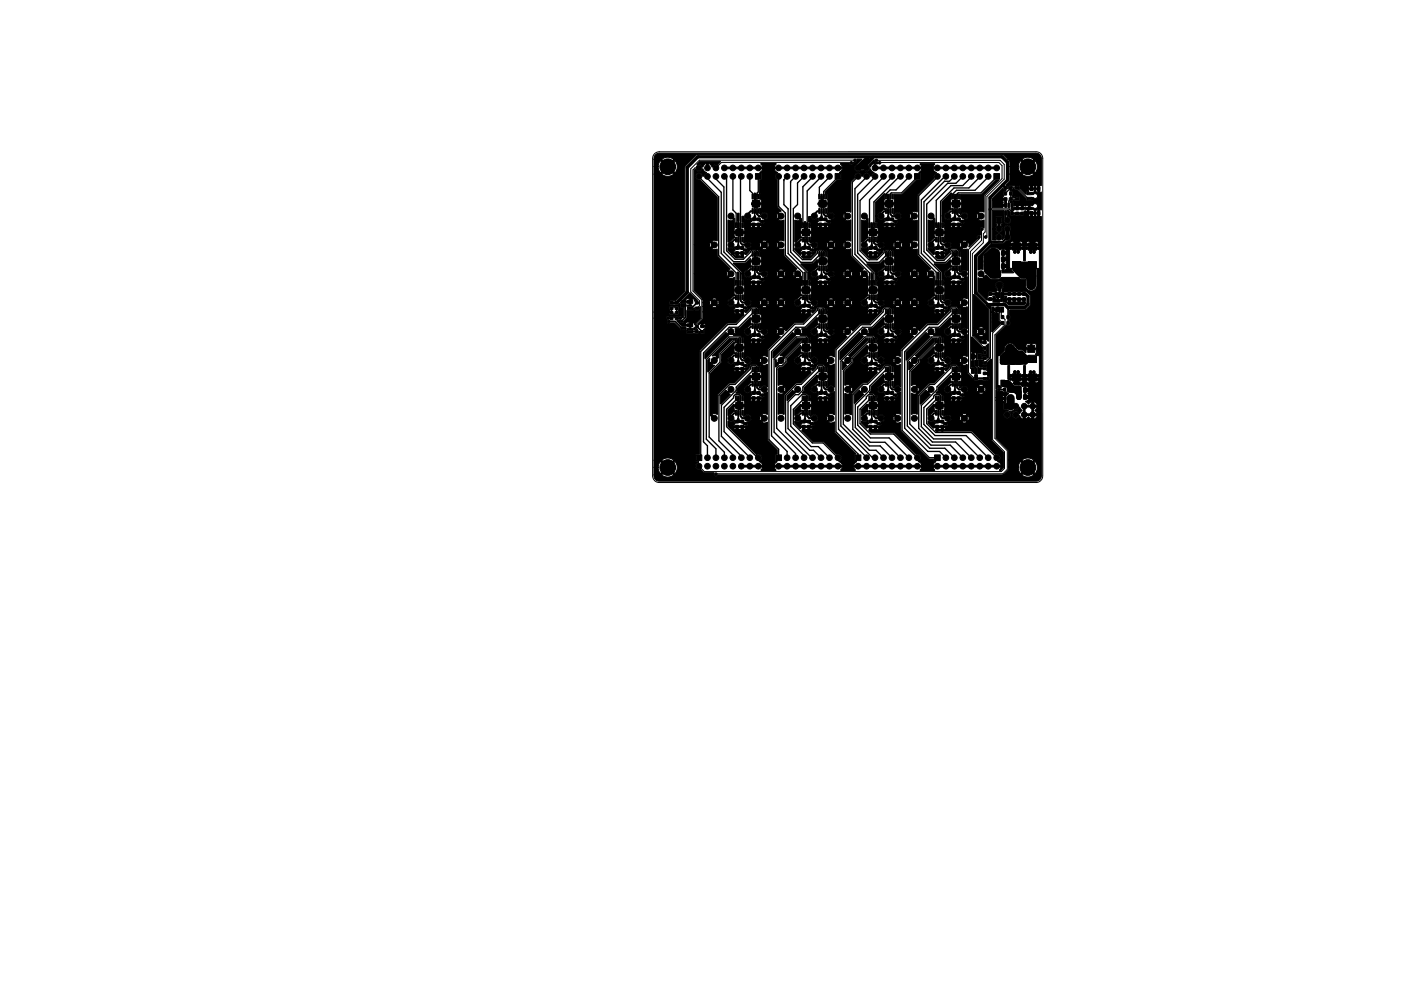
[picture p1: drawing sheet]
<svg xmlns="http://www.w3.org/2000/svg" width="420mm" height="297mm" viewBox="0 0 420 297" stroke-linecap="round" stroke-linejoin="round" font-family="sans-serif">
<g fill="none" stroke="#000" stroke-width=".3">
<path d="M196.3 46.1l.6-.4 .8-.2h113a2 2 0 0 1 2 2v95.1a2 2 0 0 1-2 2h-113a2 2 0 0 1-2-2v-95.1l.1-.7zM209.4 50.3h-1l-.6 .6v36.3l2.7 2.7v5.6l-1.5 1.5v.9M255.3 48.8l-38.9-.1-1.7 1.6M256.4 48.1l-46.7-.1-2.6 2.6v36.9l2.7 2.7v1.4l-.8 .8M262.8 48.1h37.1l1.3 1.2v4.4l-5.2 5.2v11.8l-.4 .3M263.8 48.8l35.8-.1 .9 .9v4l-5.1 5v10.9l-.5 .6v2.7l-3.3 3.3v24.5l3.7 3.7v1.4M293.6 71.1v.6l-3.1 3.1v36.9l1.4 1.4h.8M294.5 68.7l-.1 3.4-3.4 3.3v35l.8 .7M210.6 99.4v.1M298.3 88.4h.3M298.3 87.8h.4M299.1 91.3l.2 .2"/>
<path d="M299.8 93.8v2.2l.9 .8-3 3v32.1l3.5 3.5v5l-.9 .9h-89.1l-1.6-1.6M300.3 93.6v1.1l1.1 1.1v1.5l-3 3.1v31l3.7 3.7v5.6l-1.3 1.3-86.1 .1M300.3 89.5h.1M300.8 87.8h.3M300.9 88.4h.2M302.4 92.1l-.1 .1M212.2 140.1h.3"/>
</g>
<g fill="#000" stroke="#000" stroke-width=".3">
<path d="M209.8 48.4h6.2l-.9 1a1.06 1.06 0 0 0-1.4 .5l-.2 .2-.4-.8-.7-.3v1.5l-.4 .1-.1-1.6-.6 .3-.5 .7h-.2a1.15 1.15 0 0 0-1.5-.6zM225.6 58.2l.3 .1v1.4l-.4-.1zM226.2 58.2l.4 .1-.1 1.4-.3-.1zM226.6 52h1.7v1.7h-1.7zM226.9 58.2l.3 .1v1.4l-.4-.1zM227.5 58.2l.4 .1-.1 1.4-.3-.1zM245.6 58.2l.3 .1v1.4l-.4-.1zM246.2 58.2l.4 .1-.1 1.4-.3-.1zM246.9 58.2l.3 .1v1.4l-.4-.1zM247.5 58.2l.4 .1-.1 1.4-.3-.1zM250.4 52h1.7v1.7h-1.7zM265.6 58.2l.3 .1v1.4l-.4-.1z"/>
<path d="M266.2 58.2l.4 .1-.1 1.4-.3-.1zM266.9 58.2l.3 .1v1.4l-.4-.1zM267.5 58.2l.4 .1-.1 1.4-.3-.1zM274.3 52h1.7v1.7h-1.7zM285.6 58.2l.3 .1v1.4l-.4-.1zM286.2 58.2l.4 .1-.1 1.4-.3-.1zM286.9 58.2l.3 .1v1.4l-.4-.1zM287.5 58.2l.4 .1-.1 1.4-.3-.1zM298.1 52h1.7v1.7h-1.7zM297.6 59.5l3.1-3 .3 .4 .7 .2-.8 .5 .2 1.1-.5 .7 1.2 .1v2.3h-1l-.1 .4h-3l-.1-2.2h3l.3 .6-.1 .7h.5v-.5v-.8h-3.7zM301.1 55.9h.7v.8h-.7zM301.1 57.6h.7v.8h-.7z"/>
<path d="M301.2 59.3h.7v.8h-.7zM302.8 55.9h.7v.8h-.7zM302.8 57.6h.7v.8h-.7zM302.7 59.3h.8v.8h-.8zM304.5 55.8h1.2v.9h-1.2zM307.9 59.2h1.5v.7h-1.5zM307.9 57.7h1.5v.7h-1.5zM309 56.1h.8v1h-.8zM196.5 46.4l.6-.4 .7-.1h113a1.6 1.6 0 0 1 1.5 1.6v8l-.5 .1v2l.5 .1v5.1l-.5 .1v2l.5 .1v77.6l-.5 1.2-1.1 .4h-113a1.6 1.6 0 0 1-1.6-1.6v-.3h2.3a2.82 2.82 0 0 0 3.7 0l-1.9-1.8-1.8 1.8h-2.3v-2.2h1.3l.1 .9 .6 1 1.8-1.9h.7l1.9 1.9a2.82 2.82 0 0 0-.1-3.7l-1.8 1.8h-.7l-1.8-1.8-.5 .8-.2 1h-1.3v-2.2h2.3l1.9 1.9 1.8-1.9a2.84 2.84 0 0 0-3.7 0h-2.3v-42.6h3.6l.3 .7a.62 .62 0 0 0 .1 .8 .62 .62 0 0 0 .9 0h1.3l1.6 1.6 .2 .7h1.8l.2 .9 2.2-.1 1.1 .1 .4-.7 .3 .7 .8 .1 .4-.4-.3-1 .6-.6-1.2-.1-.1-.5 1.2 .1v-.3l-.6-.4-.1 .6h-.5v-.6l-.7 .4-.2-.2 1.4-1.5v-2.1h9.3l.1 .4 .4 .3 1.2-.2 .5 .2v-.7h-1v.7h-.5v-.7h-10v-1.6h2.6a1.34 1.34 0 0 0 1.6 0l-.8-.8-.8 .8h-2.6v-1.2h2l.3 .8 .8-.8h.7l.8 .8 .2-.8h2.5a1.15 1.15 0 0 0 .9 1.1 1.15 1.15 0 0 0 1.3-.5l.2 1-.4 .7 3.6-.1a.61 .61 0 0 0 .5-.9l4.2-.1a1.38 1.38 0 0 0 1.6 0h3.4a1.34 1.34 0 0 0 1.6 0l-.8-.8-.8 .8h-3.4l-.8-.8-.8 .8h-4.2l.8-.4 .3-.8h2.5l.3 .8 .8-.8h.7l.8 .8 .2-.8h2.2l.3 .8 .8-.8h.7l.8 .8 .2-.8h2.5a1.15 1.15 0 0 0 .9 1.1 1.15 1.15 0 0 0 1.3-.5l.2 1-.4 .7 3.6-.1a.61 .61 0 0 0 .5-.9l4.2-.1a1.38 1.38 0 0 0 1.6 0h3.4a1.34 1.34 0 0 0 1.6 0l-.8-.8-.8 .8h-3.4l-.8-.8-.8 .8h-4.2l.8-.4 .3-.8h2.5l.3 .8 .8-.8h.7l.8 .8 .2-.8h2.2l.3 .8 .8-.8h.7l.8 .8 .2-.8h2.5a1.15 1.15 0 0 0 .9 1.1 1.15 1.15 0 0 0 1.3-.5l.2 1-.4 .7 3.6-.1a.61 .61 0 0 0 .5-.9l4.2-.1a1.38 1.38 0 0 0 1.6 0h3.4a1.34 1.34 0 0 0 1.6 0l-.8-.8-.8 .8h-3.4l-.8-.8-.8 .8h-4.2l.8-.4 .3-.8h2.5l.3 .8 .8-.8h.7l.8 .8 .2-.8h2.2l.3 .8 .8-.8h.7l.8 .8 .2-.8h2.5a1.15 1.15 0 0 0 .9 1.1 1.15 1.15 0 0 0 1.3-.5l.2 1-.4 .7 3.6-.1a.61 .61 0 0 0 .5-.9l.9-.6 .2-.7h2.5l.3 .8 .8-.8-.8-.8-.3 .8h-2.5v-.3a1.23 1.23 0 0 0-2.2-.2l.2-3h-.3l-1 1-.2-.2-.4 .1-.6-.6h.7l.3 .3 .2-.3-.2-.3-.3 .3h-.7l-.6-.3v1a.33 .33 0 0 1 .2 .4 .33 .33 0 0 1-.4 .2l-1.6 1.2-.3 .7h-2.5l-.2-.8-.8 .8h-.7l-.8-.8-.3 .8h-2.2l-.2-.8-.8 .8h-.7l-.8-.8-.3 .8h-2.5a1.21 1.21 0 0 0-.9-1 1.21 1.21 0 0 0-1.3 .5v-.6h5.3l.8 .8 .8-.8h3.4l.8 .8 .8-.8a1.38 1.38 0 0 0-1.6 0h-3.4a1.38 1.38 0 0 0-1.6 0h-5.3l.2-2.4h-.3l-.9 1-.3-.2-.3 .2-.7-.7h.7l.3 .3 .2-.3-.2-.3-.3 .3h-.7l-.6-.3 .2 1.4-2 1.4-.3 .7h-2.5l-.2-.8-.8 .8h-.7l-.8-.8-.3 .8h-2.2l-.2-.8-.8 .8h-.7l-.8-.8-.3 .8h-2.5a1.21 1.21 0 0 0-.9-1 1.21 1.21 0 0 0-1.3 .5v-.6h5.3l.8 .8 .8-.8h3.4l.8 .8 .8-.8a1.38 1.38 0 0 0-1.6 0h-3.4a1.38 1.38 0 0 0-1.6 0h-5.3l.2-2.4h-.3l-.9 1-.3-.2-.3 .2-.7-.7h.7l.3 .3 .2-.3-.2-.3-.3 .3h-.7l-.6-.3 .2 1.4-2 1.4-.3 .7h-2.5l-.2-.8-.8 .8h-.7l-.8-.8-.3 .8h-2.2l-.2-.8-.8 .8h-.7l-.8-.8-.3 .8h-2.5a1.22 1.22 0 0 0-.9-1 1.22 1.22 0 0 0-1.3 .5v-.6h5.3l.8 .8 .8-.8h3.4l.8 .8 .8-.8a1.39 1.39 0 0 0-1.6 0h-3.4a1.38 1.38 0 0 0-1.6 0h-5.3l.2-2.4h-.3l-1 1-.3-.2-.3 .1-.7-.6h.7l.3 .3 .3-.3-.3-.3-.3 .3h-.7l-.5-.3 .1 1.4-1.9 1.4-.3 .7h-2.5l-.2-.8-.8 .8h-.7l-.8-.8-.3 .8h-2l-.2-1.1h2.8l.8 .8 .8-.8a1.39 1.39 0 0 0-1.6 0h-2.8l-2.4-2.5v-5.1h9.6l.3 .9 .8-.8-.8-.8-.3 .7h-9.6v-8.6h4.6l.3 .8 .8-.8-.8-.8-.3 .8h-4.6v-22.3l.5-.3a1.05 1.05 0 0 0 1.8 .1l.3-.3 .4 .7 .7 .4-.8 1.1-.4-.1a1.06 1.06 0 0 0-1.3-.8 1.06 1.06 0 0 0-.8 1.2 1.06 1.06 0 0 0 1.3 .8l5.2 5.3-.1 13a1.36 1.36 0 0 0-1.6 .1l1.1 1.1-1.1 1.2a1.57 1.57 0 0 0 1.7 .1l.1 2.1 3.8 3.8-.6 .3 1.1 1.2-1.1 1.1a1.37 1.37 0 0 0 1.7 0h.3l-.2 3.5 .5-.3h.7l.3 .3 .3-.3-.3-.3-.3 .3h-.7l.5-.5 .1-4.4 .4 .4-.1 3.9 .5-.1 .9 1h.3l-.2-1.8h1.9l.2 .4 .5 .3 1.1-.2 1.2 .2 .5-.7h-.7v.7h-.5v-.7h-1v.7h-.6v-.7h-2.6v-.9l-.6-.2v-1.8h.6l.2 .7 .6 .4 .6 .1 .8-.5 .1 1-.4 .7 3.6-.1a.67 .67 0 0 0 .6-.3 .67 .67 0 0 0 0-.8h4.2a1.38 1.38 0 0 0 1.6 0h3.4a1.34 1.34 0 0 0 1.6 0l-.8-.8-.8 .8h-3.4l-.8-.8-.8 .8h-4.2l.8-.3 .3-.9h2.5l.3 .9 .8-.8h.7l.8 .8 .2-.9h2.2l.3 .9 .8-.8-.8-.8-.3 .7h-2.2l-.2-.7-.8 .8h-.7l-.8-.8-.3 .7h-2.5l-.4-.8a1.19 1.19 0 0 0-1.8 .4l-.4-.1 .4-.6h5.3l.8 .8 .8-.8a1.39 1.39 0 0 0-1.6 0h-5.3l.2-2.4h-.3l-1 1-.3-.2-.3 .2-.7-.7h.7l.3 .3 .3-.3-.3-.3-.3 .3h-.7l-.6-.3 .2 1.6-1.9 1.2-.3 .7h-.6l-.1-.5-2.4-2.6 3.6-.1 1.4-1.3 .1 .5 .6-.3h.7l.3 .3 .3-.3-.3-.3-.3 .3h-.7l.5-.5 .1-1.3 .3 .1v1.1h.4l1 .9h.3l-.3-2.7-.6-.1-.6-.6h-1.5l-1.5 1.7-.9-.2v.7l.2 .1-.3 .4h-2.1l-1.3-1.2h.7l.1 .5 .4 .2 1.2-.2 .5 .2v-.7h-1v.7h-.5v-.7h-1.4l-1.1-1.1v-.6l1.2 .1 .8-.5 .2 .9-.4 .7h3.6a.65 .65 0 0 0 .6-.3 .65 .65 0 0 0 0-.7h4.1a1.34 1.34 0 0 0 1.6 0l-.8-.8-.8 .8-4.1-.1a1.09 1.09 0 0 0 1-1.1h2.5l.3 .8 .8-.8h.7l.8 .8 .2-.8h2.2l.3 .8 .8-.8-.8-.8-.3 .8h-2.2l-.2-.8-.8 .8h-.7l-.8-.8-.3 .8h-2.5a1.19 1.19 0 0 0-.9-1.1 1.19 1.19 0 0 0-1.3 .6v-.6h5.3l.8 .8 .8-.8a1.38 1.38 0 0 0-1.6 0h-5.3l.2-2.4h-.3l-1 1-.2-.2-.4 .2-.6-.7h.7l.3 .3 .2-.3-.2-.3-.3 .3h-.7l-.6-.3v1a.31 .31 0 0 1 .2 .4 .31 .31 0 0 1-.4 .1l-.9 .9-.8 .3 .1-6.7a1.36 1.36 0 0 0 1.6 0l-1.1-1.1 .2-.3 1.3 1.1-.2 3.8 .6-.3h.7l.3 .3 .2-.3-.2-.3-.3 .3h-.7l.4-.5 .1-4.7 .4 .1-.1 4.5 .5-.1 1 1h.2l-.2-1.8h1.9l.2 .4 .5 .2 1.1-.1 1.1 .1 .6-.4v-.3h-.7v.7h-.5v-.7h-1v.7h-.6v-.7l-2.6 .1v-.9l-.6-.2v-1.6l.6-.1 .1 .3a1.18 1.18 0 0 0 2 .3l.2 1-.4 .6h3.6a.71 .71 0 0 0 .6-1.1l.8-.4 .3-.8h2.5l.3 .9 .8-.8-.8-.8-.3 .7h-2.5l-.4-.8a1.29 1.29 0 0 0-1.8 .4l.2-3h-.3l-1 1-.3-.2-.3 .2-.7-.7h.7l.3 .3 .3-.3-.3-.2-.3 .2h-.7l-.3-.3 .1-.2 .6 .2 .1-.2-.2-.2-.5 .2-.1-.2 .3-.4h.7l.3 .3 .3-.3-.3-.3-.3 .3h-.7l.5-.5 .1-2.2 .3 .2v1.9h.4l1 .9h.3l-.2-2.6-.4-.3 .1-3.8 .6-.3 .1-1.8-.6-.3 .5-.5 .3-.6h3.5l.4 .7 .6 .4-.6 .6-.1 .6 .1 .5 .5 .5v8l1.2 1.3-.9 .4 1.1 1.1-1.1 1.2a1.57 1.57 0 0 0 1.7 .1l-.1 6.2a1.36 1.36 0 0 0-1.6 .1l1.1 1.1-1.1 1.2a1.57 1.57 0 0 0 1.7 .1l.1 2 3.8 3.8-.6 .4 2 2-.2 3.8 .5-.3h.8l.3 .3 .2-.3-.2-.3-.3 .3h-.8l.5-.5v-4.3l.5 .3-.1 3.9 .5-.1 1 1h.2l-.2-1.8h1.9l.2 .4 .5 .3 1.1-.2 1.1 .2 .6-.4v-.3h-.7v.7h-.5v-.7h-1v.7h-.6v-.7h-2.6v-.9l-.6-.3v-1.7h.6a1.22 1.22 0 0 0 .9 1.1 1.22 1.22 0 0 0 1.3-.4l.1 1-.4 .7 3.6-.1a.67 .67 0 0 0 .6-.3 .67 .67 0 0 0 0-.8h4.2a1.38 1.38 0 0 0 1.6 0h3.4a1.34 1.34 0 0 0 1.6 0l-.8-.8-.8 .8h-3.4l-.8-.8-.8 .8h-4.2l.8-.3 .3-.9h2.5l.3 .9 .8-.8h.7l.8 .8 .2-.9h2.2l.3 .9 .8-.8-.8-.8-.3 .7h-2.2l-.2-.7-.8 .8h-.7l-.8-.8-.3 .7h-2.5l-.3-.7a1.18 1.18 0 0 0-1.9 .3l-.4-.1 .4-.6h5.3l.8 .8 .8-.8a1.38 1.38 0 0 0-1.6 0h-5.3l.2-2.4h-.3l-1 1-.3-.2-.3 .2-.7-.7h.7l.3 .3 .3-.3-.3-.3-.3 .3h-.7l-.5-.3 .1 1.6-1.9 1.2-.3 .7h-.6l-.1-.5-2.2-2.4 3.4-.1 1.4-1.2 .4 .2 .3-.3h.7l.3 .3 .3-.3-.3-.3-.3 .3h-.7l.5-.5 .1-1.3 .3 .1v1.1h.5l.9 .9h.3l-.3-2.7-.5-.1-.7-.6h-1.5l-.5 .5-.1 .6-1.7 1.7h-2.1l-.5-.6h2.6l.4-.3 .2-.4h-.7v.7h-.6v-.7h-1v.7h-.5v-.7h-.7l-.1 .4-1.6-1.5-.1-.6 .2-.1a1.21 1.21 0 0 0 1.8-.3l.2 .9-.4 .7h3.6a.65 .65 0 0 0 .6-1h4.1a1.34 1.34 0 0 0 1.6 0l-.8-.8-.8 .8h-4.1l.2-.1a1.1 1.1 0 0 0 .8-1.1h2.5l.3 .8 .8-.8h.7l.8 .8 .2-.8h2.2l.3 .8 .8-.8-.8-.8-.3 .8h-2.2l-.2-.8-.8 .8h-.7l-.8-.8-.3 .8h-2.5a1.2 1.2 0 0 0-.9-1.1 1.2 1.2 0 0 0-1.3 .6v-.6h5.3l.8 .8 .8-.8a1.38 1.38 0 0 0-1.6 0h-5.3l.2-2.4h-.3l-1 1-.2-.2-.4 .1-.6-.6h.7l.3 .3 .2-.3-.2-.3-.3 .3h-.7l-.6-.3v.9a.32 .32 0 0 1 .2 .5 .32 .32 0 0 1-.4 .1l-.9 .9-.8 .2v-6.4l1 .1 .7-.3-1.1-1.1 .3-.3 1.2 1.1-.2 3.8 .6-.3h.7l.3 .3 .2-.3-.2-.3-.3 .3h-.7l.4-.5 .2-2.2 .2 .1v2l.5-.1 1 1h.2l-.2-1.8h1.9l.2 .4 .5 .2 1.1-.1 1.1 .1 .6-.4v-.3h-.7v.7h-.5v-.7h-1v.7h-.6v-.7l-2.6 .1v-.9l-.6-.2v-1.5l.5-.1 .2 .2a1.18 1.18 0 0 0 2 .3l.2 1-.4 .6h3.6a.61 .61 0 0 0 .6-.3 .61 .61 0 0 0 0-.6l.8-.6 .3-.8h2.5l.3 .9 .8-.8-.8-.8-.3 .7h-2.5v-.3a1.21 1.21 0 0 0-1.1-.7 1.21 1.21 0 0 0-1.1 .6l.2-3h-.3l-1 1-.3-.2-.3 .2-.7-.7h.7l.3 .3 .3-.3-.3-.3-.3 .3h-.7l-.4-.3v-.4l.4-.4h.7l.3 .3 .3-.3-.3-.3-.3 .3h-.7l.5-.5 .1-1.3 .3 .1v1.1h.4l1 .9h.3l-.2-2.6-.6-.2-.1-.4 3.6-3.6 1.3-.1v-2l-.5-.2 .5-.5 .3-.6h-35.5l-.1-.5h11.7l-.5-.9 .1-.2h4.4l-.5 1.1h20.4l-.6-.9 .1-.2h2.7a.7 .7 0 0 0 .8 .4 .7 .7 0 0 0 .5-.8 .71 .71 0 0 0 .8-.1 .71 .71 0 0 0 .2-.8l1.4 .1-1.5 1.6a1.06 1.06 0 0 0-.5 1.5 1.06 1.06 0 0 0 1.6 .2l.9-.1 .3 .2a1.05 1.05 0 0 0 1.3-.1l.4-.5 .5 .7 .6 .4-.7 1h-.5a1.06 1.06 0 0 0-1-.9 1.06 1.06 0 0 0-1.1 .9l-.4 .1a1.11 1.11 0 0 0-1.3-.9 1.11 1.11 0 0 0-.8 1.4l-1.1 1.3-.1 9a1.59 1.59 0 0 0-1.7 0l1.1 1.1-1.1 1.2a1.61 1.61 0 0 0 1.7 0v6.4a1.38 1.38 0 0 0-1.7 0l1.1 1.1-1.1 1.2a1.56 1.56 0 0 0 1.7 0l.2 2.3 3.6 3.6-.5 .4 2 2-.2 3.8 .5-.3h.8l.3 .3 .2-.3-.2-.3-.3 .3h-.8l.5-.5v-4.1l.5 .3-.1 3.7 .5-.1 1 1h.2l-.2-1.8h1.9l.2 .4 .5 .3 1.1-.2 1.1 .2 .6-.4v-.3h-.7v.7h-.5v-.7h-1v.7h-.6v-.7h-2.6v-.9l-.6-.3v-1.7h.6a1.22 1.22 0 0 0 .9 1.1 1.22 1.22 0 0 0 1.3-.4l.1 1-.4 .7 3.6-.1a.67 .67 0 0 0 .6-.3 .67 .67 0 0 0 0-.8h4.2a1.38 1.38 0 0 0 1.6 0h3.4a1.34 1.34 0 0 0 1.6 0l-.8-.8-.8 .8h-3.4l-.8-.8-.8 .8h-4.2l.8-.3 .3-.9h2.5l.3 .9 .8-.8h.7l.8 .8 .2-.9h2.2l.3 .9 .8-.8-.8-.8-.3 .7h-2.2l-.2-.7-.8 .8h-.7l-.8-.8-.3 .7h-2.5l-.3-.7a1.18 1.18 0 0 0-1.9 .3l-.4-.1 .4-.6h5.3l.8 .8 .8-.8a1.38 1.38 0 0 0-1.6 0h-5.3l.2-2.4h-.3l-1 1-.3-.2-.3 .2-.7-.7h.7l.3 .3 .3-.3-.3-.3-.3 .3h-.7l-.5-.3 .1 1.6-1.9 1.2-.3 .7h-.6l-.1-.3-2.4-2.6 3.7-.1 1.3-1.1 1.4-.2 .3 .3 .3-.3-.3-.3-.3 .3h-.7l.5-.5 .1-1.3 .3 .1 .1 1.2 .4-.1 .9 .9h.3l-.3-2.7-.5-.1-.7-.6h-1.5l-.5 .5-.1 .5-1.8 1.8-2.1 .1-.6-.8 2.8 .1 .4-.1 .2-.6h-.7v.7h-.6v-.7h-1v.7h-.5v-.7h-.7v.6l-1.7-1.7-.1-.6 1.2 .1 .8-.5 .2 .9-.4 .7h3.6a.65 .65 0 0 0 .6-.3 .65 .65 0 0 0 0-.7h4.1a1.34 1.34 0 0 0 1.6 0l-.8-.8-.8 .8-4.1-.1a1.1 1.1 0 0 0 1-1.1h2.5l.3 .8 .8-.8h.7l.8 .8 .2-.8h2.2l.3 .8 .8-.8-.8-.8-.3 .8h-2.2l-.2-.8-.8 .8h-.7l-.8-.8-.3 .8h-2.5a1.2 1.2 0 0 0-.9-1.1 1.2 1.2 0 0 0-1.3 .6v-.6h5.3l.8 .8 .8-.8a1.38 1.38 0 0 0-1.6 0h-5.3l.2-2.4h-.3l-1 1-.2-.2-.4 .1-.6-.6h.7l.3 .3 .2-.3-.2-.3-.3 .3h-.7l-.6-.3v.9a.32 .32 0 0 1 .2 .5 .32 .32 0 0 1-.4 .1l-.9 .9-.8 .2v-6.4l1 .1 .7-.3-1.1-1.1 .3-.3 1.2 1.1-.2 3.8 .6-.3h.7l.3 .3 .2-.3-.2-.3-.3 .3h-.7l.4-.5 .2-1.3 .2 .1v1.1l.5-.1 1 1h.2l-.2-1.8h1.9l.2 .4 .5 .2 1.1-.1 1.1 .1 .6-.4v-.3h-.7v.7h-.5v-.7h-1v.7h-.6v-.7l-2.6 .1v-.9l-.6-.3v-1.7h.6a1.22 1.22 0 0 0 .9 1.1 1.22 1.22 0 0 0 1.3-.4l.1 1-.4 .6h3.7a.6 .6 0 0 0 .5-.9l.8-.6 .3-.8h2.5l.3 .9 .8-.8-.8-.8-.3 .7h-2.5v-.3a1.22 1.22 0 0 0-1.1-.7 1.22 1.22 0 0 0-1.1 .6l.2-3h-.3l-1 1-.3-.2-.3 .2-.7-.7h.7l.3 .3 .3-.3-.3-.2-.3 .2h-.7l-.6-.3 .2 1.4-1.9 1.3-.3 .7h-.6v-4l2.7-2.7 .1 1.6-.2 1.2 .6-.3h.7l.3 .3 .3-.3-.3-.3-.3 .3h-.7l.5-.5 .1-1.3 .3 .1 .1 1.3 .3-.2 1 .9h.3l-.2-2.5 2.5-.1 4.2-4.2 1.3-.1 .1-2-.6-.2 .6-.5 .3-.6h-14.2l-.1-1.6-.7 .3-.5 .8-.5-.6 1.6-1.6a.86 .86 0 0 0 1.1 .9l-.1 .3-.4-.1v1.1h13.7l-.5-.9 .1-.2h4.2l.1 .2-.5 .9 19.4 .1-.2 .4h-19.2l.4 .7 .6 .4-.1 .2a1.06 1.06 0 0 0-.6 1.4l.1 .2-5 5-.1 5-1-.2-.7 .3 1.1 1.1-1.1 1.2 .7 .3 1-.1-.1 6.1a1.36 1.36 0 0 0-1.6 .1l1.1 1.1-1.1 1.2a1.57 1.57 0 0 0 1.7 .1l.1 1.9 3.9 3.9-.7 .4 2 2-.2 3.8 .6-.3h.7l.3 .3 .2-.3-.2-.3-.3 .3h-.7l.4-.5v-4.3l.5 .3-.1 3.9 .5-.1 1 1h.2l-.2-1.8h1.9l.2 .4 .5 .3 1.1-.2 1.1 .2 .6-.6-.7-.1v.7h-.5v-.7h-1v.7h-.6v-.7h-2.6v-.9l-.6-.2-.1-2.3-2.3-2.3 3.6-.2 1.3-1.1 .4 .1 .3-.3h.7l.3 .3 .3-.3-.3-.3-.3 .3h-.7l.5-.5 .1-1.3 .3 .1 .1 1.2 .4-.1 .9 .9h.3l-.3-2.7-.5-.1-.7-.6h-1.5l-.5 .5-.1 .8-1.7 1.7h-1.8l-.6-.8 1.2-.2 1.2 .2 .4-.3 .2-.4h-.7v.7h-.6v-.7h-1v.7h-.5v-.7h-.7l-.2 .2-1.5-1.5-.1-.4 1.2 .1 .8-.5 .2 .9-.4 .7h3.6a.74 .74 0 0 0 .6-1.1h.2a1.1 1.1 0 0 0 .8-1.1h2.5l.3 .8 .8-.8-.8-.8-.3 .8h-2.5a1.2 1.2 0 0 0-.9-1.1 1.2 1.2 0 0 0-1.3 .6v-.6h5.3l.8 .8 .8-.8a1.38 1.38 0 0 0-1.6 0h-5.3l.2-2.4h-.3l-1 1-.2-.2-.4 .1-.6-.6h.7l.3 .3 .2-.3-.2-.3-.3 .3h-.7l-.6-.3v.9a.32 .32 0 0 1 .2 .5 .32 .32 0 0 1-.4 .1l-.9 .9-.8 .2v-6.4l1 .1 .7-.3-1.1-1.1 .3-.3 1.2 1.1-.2 3.8 .6-.3h.7l.3 .3 .2-.3-.2-.3-.3 .3h-.7l.4-.5 .2-1.3 .2 .1v1.1l.5-.1 1 1h.2l-.2-1.8h1.9l.2 .4 .5 .2 1.1-.1 1.1 .1 .6-.4v-.3h-.7v.7h-.5v-.7h-1v.7h-.6v-.7l-2.6 .1v-.9l-.6-.3v-1.7h.6a1.22 1.22 0 0 0 .9 1.1 1.22 1.22 0 0 0 1.3-.4l.1 1-.4 .6h3.7a.6 .6 0 0 0 .5-.9l.8-.6 .3-.8h2.5l.3 .9 .8-.8-.8-.8-.3 .7h-2.5v-.3a1.22 1.22 0 0 0-1.1-.7 1.22 1.22 0 0 0-1.1 .6l.2-3h-.3l-1 1-.3-.2-.3 .2-.7-.7h.7l.3 .3 .3-.3-.3-.2-.3 .2h-.7l-.6-.3 .2 1.4-1.9 1.3-.3 .7h-.6v-4.2l2.7-2.7 .1 1.8-.2 1.2 .6-.3h.7l.3 .3 .3-.3-.3-.3-.3 .3h-.7l.5-.5 .1-1.3 .3 .1 .1 1.3 .3-.2 1 .9h.3l-.1-2.6h6.1l4.3-4.2 .8-.1-4.3 4.6-.1 5.1a1.36 1.36 0 0 0-1.6 0l1.1 1.1-1.1 1.2a1.57 1.57 0 0 0 1.7 .1v2.2a.7 .7 0 0 0-1 0 .7 .7 0 0 0-.1 .9v1.4a.75 .75 0 0 0-.9 .2 .75 .75 0 0 0 0 .9l-2.3 2.4-.3-.1 .1-.7-.2-.6-2 2a1.57 1.57 0 0 0 1.7 0v6.5l-.2 .1a1.2 1.2 0 0 0-1.7 .4l-.5-.1 .4-.4 .2-2.6h-.3l-1 1-.3-.2-.3 .2-.7-.7h.7l.3 .3 .3-.3-.3-.3-.3 .3h-.7l-.6-.3 .2 1.6-1.3 .9a1.13 1.13 0 0 0-.6 1.7 1.13 1.13 0 0 0 1.8 0l.2 1-.4 .7h3.5a.78 .78 0 0 0 .7-1.2l.9-.2v6.4l-.2 .1a1.33 1.33 0 0 0-1.5 .1l1.1 1.1-1.1 1.2 .7 .2 1-.1v6.4l-.2 .1a1.19 1.19 0 0 0-1.8 .4l-.4-.1 .4-.4 .2-2.6h-.3l-1 1-.3-.2-.3 .2-.7-.7h.7l.3 .3 .3-.3-.3-.3-.3 .3h-.7l-.6-.3 .2 1.6-1.2 .9a1.14 1.14 0 0 0-.7 1.8 1.14 1.14 0 0 0 1.9-.1l.1 1.1-.4 .6h3.6a.72 .72 0 0 0 .7-.4 .72 .72 0 0 0-.1-.8l.9-.2-.1 6.6a1.36 1.36 0 0 0-1.6 0l1.1 1.1-1.1 1.2 .7 .3 1-.2v2.5l1.6 1.6 .4 .1 .1 .6h1l.3-.2h1.1l.4 .3 .9-.2a.71 .71 0 0 0 1-.6 .71 .71 0 0 0-.8-.8l.2-.4-1.2-.2 .1-.3h1.1l-.4-.7v-1l-.9-.1-.4 .2h-.7l-.5-.6v-1.6l1.6 .1-.3 .5v.6l.2 .3h.7l1.5-1.7 .3 .1v24.1l3.5 3.7v4.6l-.8 .8-.4-.1 .5-.9h-20.4l.5 .9-.1 .1h-4.2l.4-1h-20.4l.5 .9-.1 .1h-4.2l.4-1h-20.4l.5 .9-.1 .1h-4.3l-.1-.1 .5-.9-6.6-.1 .1-.4h6.5l-.4-.8-.6-.3 .1-.2a1.09 1.09 0 0 0 .5-1.5 1.09 1.09 0 0 0-1.5-.5l-8-8h1.3l.1 .4 .5 .3 1.1-.2 1.1 .2 .5-.3 .2-.4h-.7v.7h-.6v-.7h-1v.7h-.5v-.7h-2l-.5-.5v-1.4l1.2 .1 .8-.5 .2 1.1-.4 .7 3.5-.1a.71 .71 0 0 0 .7-.3 .71 .71 0 0 0-.1-.8l.8-.3 .3-.9h2.5l.3 .9 .8-.8-.8-.8-.3 .7h-2.5l-.3-.7a1.11 1.11 0 0 0-1.7 .2l-.3-.1 .3-2.9h-.3l-1 1-.3-.2-.3 .2-.7-.7h.7l.3 .3 .3-.3-.3-.3-.3 .3h-.7l-.5-.3 .1 1.5-1.9 1.3-.1-1.7 1.7-1.7 .4 .1 .3-.3h.7l.3 .3 .3-.3-.3-.3-.3 .3h-.7l.5-.5 .1-1.3 .3 .1v1.1h.5l.9 .9h.3l-.2-1.7h1.9l.2 .4 .5 .3 1.1-.2 1.1 .2 .6-.4v-.3h-.7v.7h-.5v-.7h-1v.7h-.6v-.7h-2.6l-.1-1-.5-.1-.7-.6-1.1-.1 .5-.6v-.5h1.9l.5 .9a1.39 1.39 0 0 0 1.7-.2l.1 1-.4 .7h3.6a.61 .61 0 0 0 .6-.4 .61 .61 0 0 0-.1-.7v-.2l1.1-.3-.1 6.7a1.38 1.38 0 0 0-1.7 0l1.1 1.1-1.1 1.2a1.81 1.81 0 0 0 1.8 .1v5.3l2.9 2.9v1.3l-.6 .2v1.8l.5 .3-.5 .5-.3 .6h20.4l-.4-.8-.6-.3 .1-.2a1.09 1.09 0 0 0 .6-1.4 1.09 1.09 0 0 0-1.5-.6l-3.7-3.8-3.3-.1-3.3-3.3 1.3-.3 1.2 .2 .4-.3 .2-.4h-.7v.7h-.6v-.7h-1v.7h-.5v-.7h-.7l-.2 .3-1.5-1.6-.1-.6 .2-.1a1.21 1.21 0 0 0 1.8-.3l.2 1.1-.4 .7 3.5-.1a.71 .71 0 0 0 .7-.3 .71 .71 0 0 0-.1-.8l.8-.3 .3-.9h2.5l.3 .9 .8-.8-.8-.8-.3 .7h-2.5l-.3-.7a1.11 1.11 0 0 0-1.7 .2l-.3-.1 .3-2.9h-.3l-1 1-.3-.2-.3 .2-.7-.7h.7l.3 .3 .3-.3-.3-.3-.3 .3h-.7l-.5-.3 .1 1.5-1.2 1-.8 .2v-1.7l1.6-1.6 .5 .1 .3-.3h.7l.3 .3 .3-.3-.3-.3-.3 .3h-.7l.5-.5v-1.2h.4v1.1h.5l.9 .9h.3l-.2-1.7h1.9l.2 .4 .5 .3 1.1-.2 1.2 .2 .5-.7h-.7v.7h-.5v-.7h-1v.7h-.6v-.7h-2.6l-.1-1-.5-.1-.7-.6-1.2-.1 .5-.6 .1-.5h1.9a1.22 1.22 0 0 0 .9 1.1 1.22 1.22 0 0 0 1.3-.4l.1 1-.4 .7h3.6a.61 .61 0 0 0 .6-.4 .61 .61 0 0 0-.1-.7v-.2l1.2-.4-.1 6.9a1.38 1.38 0 0 0-1.8-.1l1.1 1.1-1.1 1.2a1.76 1.76 0 0 0 1.9 0l.1 3.2 6.3 6.3-.4 .3v1.8l.6 .3-.6 .5-.3 .6h20.4a1.35 1.35 0 0 0-1-1.1l.1-.2a1.09 1.09 0 0 0 .6-1.4 1.09 1.09 0 0 0-1.4-.6l-6.5-6.4-7-.1-.6-.8 1.2-.2 1.2 .2 .4-.3 .2-.4h-.7v.7h-.6v-.7h-1v.7h-.5v-.7l-.9 .1-1.5-1.5-.1-.5 1.2 .1 .8-.5 .2 1.1-.4 .7 3.5-.1a.73 .73 0 0 0 .7-.3 .73 .73 0 0 0-.1-.8l.8-.3 .3-.9h2.5l.3 .9 .8-.8-.8-.8-.3 .7h-2.5l-.3-.7a1.3 1.3 0 0 0-1.9 .2l.2-3h-.3l-1 1-.3-.2-.3 .2-.7-.7h.7l.3 .3 .3-.3-.3-.3-.3 .3h-.7l-.5-.3 .1 1.5-1.2 1-.8 .2v-1.7l1.6-1.6 .5 .1 .3-.3h.7l.3 .3 .3-.3-.3-.3-.3 .3h-.7l.5-.5v-1.2h.4v1.1h.5l.9 .9h.3l-.2-1.7h1.9l.2 .4 .5 .3 1.1-.2 1.2 .2 .5-.7h-.7v.7h-.5v-.7h-1v.7h-.6v-.7h-2.6l-.1-1-.5-.1-.7-.6-1.1-.1 .5-.6v-.5h1.9l.5 .9a1.39 1.39 0 0 0 1.7-.2l.1 1-.4 .7h3.6a.61 .61 0 0 0 .6-.4 .61 .61 0 0 0-.1-.7v-.2l1-.2v6.4h-1l-.7 .2 1.1 1.1-1.1 1.2 .7 .3 1-.2 .1 2.6 8.3 8.3 1.5 .1 .1 .6 .5 .1-.8 1.2h20.4l-.4-.8-.6-.3 .1-.2a1.09 1.09 0 0 0 .6-1.4 1.09 1.09 0 0 0-1.5-.6l-6.9-6.9-10.7-.1-.2-.3 1.2-.2 1.4 .1 .4-.6h-.7v.7h-.6v-.7h-1v.7h-.5v-.7l-.9 .1-1.5-1.5-.1-.5 .2-.1a1.21 1.21 0 0 0 1.8-.3l.2 1.1-.4 .7 3.5-.1a.67 .67 0 0 0 .7-.3 .67 .67 0 0 0-.1-.8h4.2a1.34 1.34 0 0 0 1.6 0l-.8-.8-.8 .8h-4.2l.8-.3 .3-.9h2.5l.3 .9 .7-.8h.8l.8 .7a1.37 1.37 0 0 0 0-1.5l-.8 .8h-.8l-.7-.8-.3 .7h-2.5a1.21 1.21 0 0 0-.9-1 1.21 1.21 0 0 0-1.3 .5v-.6h5.3l.8 .8 .8-.8a1.39 1.39 0 0 0-1.6 0h-5.3l.2-2.4h-.3l-1 1-.3-.2-.3 .2-.7-.7h.7l.3 .3 .3-.3-.3-.3-.3 .3h-.7l-.5-.3v.9a.38 .38 0 0 1 .2 .4 .38 .38 0 0 1-.4 .3l-.9 .9-.8 .2v-1.7l1.6-1.6 .5 .1 .3-.3h.7l.3 .3 .3-.3-.3-.3-.3 .3h-.7l.5-.5 .1-1.3 .3 .1v1.1h.5l.9 .9h.3l-.2-1.7h1.9l.2 .4 .5 .3 1.1-.2 1.1 .2 .6-.4v-.3h-.7v.7h-.5v-.7h-1v.7h-.6v-.7h-2.6l-.1-1-.5-.1-.7-.6-1.1-.1 .7-1.1h1.7a1.22 1.22 0 0 0 .9 1.1 1.22 1.22 0 0 0 1.3-.4l.1 1-.4 .7 3.7-.1a.67 .67 0 0 0 .6-.4 .67 .67 0 0 0-.2-.7h4.3a1.34 1.34 0 0 0 1.6 0l-.8-.8-.8 .8h-4.3l.9-.4 .3-.8h2.5l.3 .8 .8-.8h.7l.8 .7a1.35 1.35 0 0 0 0-1.5l-.8 .8h-.7l-.8-.8-.3 .8h-2.5a1.15 1.15 0 0 0-.9-1.1 1.15 1.15 0 0 0-1.3 .6l-.4-.1 .4-.5h5.3l.8 .7 .8-.8a1.39 1.39 0 0 0-1.6 .1h-5.3l.2-2.4h-.3l-1 .9-.3-.2-.3 .2-.7-.7h.7l.3 .3 .3-.3-.3-.2-.3 .2h-.7l-.6-.2 .2 1.5-1.9 1.3-.3 .7h-1.7v-.6l3.5-3.5 1.5-.3 .3 .3 .3-.2-.3-.4-.3 .3h-.7l.5-.4 .1-1.3h.3l.1 1.3 .3-.2 1 .9h.3l-.3-2.6-.6-.2-.6-.6h-1.4l-1.6 1.9h-.2v-.3h-.7v.7h.3v.2l-3.1 3.1-1.5 .1-3.4 3.4-.1 5.9-1-.2-.8 .1 .1-6.2a1.37 1.37 0 0 0 1.6 0l-1.1-1.2h.7l.8 .8 .2-.8-.2-.8-.8 .8h-.7l1.1-1.1a1.44 1.44 0 0 0-1.6 0l-.1-4.1 .5-.7h6.3l.1 .4 .4 .3 1.2-.2 .5 .2v-.7h-1v.7h-.5v-.7h-7l2-2 .1-.8h2.2a1.15 1.15 0 0 0 .9 1.1 1.15 1.15 0 0 0 1.3-.5l.2 1-.4 .7h3.6a.61 .61 0 0 0 .6-.3 .61 .61 0 0 0-.1-.7l.3-.2a1.1 1.1 0 0 0 .8-1.1h2.5l.3 .8 .8-.7-.8-.8-.3 .7h-2.5l-.4-.8a1.37 1.37 0 0 0-1.8 .3l.2-3h-.3l-1 1-.3-.2-.2 .2-.8-.7h.7l.3 .3 .3-.3-.3-.3-.3 .3h-.7l-.5-.3 .1 1.5-1.9 1.3-.3 .7h-2.2l4.1-4 1.4-.3 .3 .3 .3-.3-.3-.3-.3 .3h-.7l.5-.5 .1-1.3 .3 .1v1.1h.5l.9 .9h.3l-.2-1.7h1.9l.2 .4 .4 .2 1.2-.1 1 .1 .6-.2 .1-.5h-.7v.7h-.5v-.7h-1v.7h-.6v-.7l-2.6 .1-.1-1.1h-.5l-.7-.6h-1.8l-.8-.8-.8 .8 .5 .4-7 7-.2-2.3 5.9-6 .5 .5 1.2-1.1 1.1 1.1 .2-.7-.1-1 1.3-.1 3.2-3.1 1.4-.3 .3 .3 .3-.3-.3-.3-.3 .3h-.7l.5-.5 .1-1.3 .3 .1 .1 1.3 .3-.2 1 .9h.3l-.2-2.6-1.4-.8-1.5 .1-.4 .4-.1 .8-3.6 3.6-3 .1-2.3 2.2-.4-.5-2 2 .5 .4-3.7 3.8-.1 2-1-.2-.7 .3 1.1 1.1-1.1 1.2 .7 .3 1-.2v6.5l-.4-.1a1.21 1.21 0 0 0-1.6 .5l-.4-.1 .4-.4 .2-2.5h-.3l-1 .9-.3-.2-.3 .2-.7-.7h.7l.3 .3 .3-.3-.3-.2-.3 .2h-.7l-.6-.2 .2 1.5-1.9 1.3-.3 .7h-1.9l.1-.8 3.6-3.7h.2v.4l.6-.3h.7l.3 .3 .3-.2-.3-.4-.3 .3h-.7l.5-.4 .1-1.3h.3l.1 1.3 .3-.2 1 .9h.3l-.3-2.7-.6-.1-.6-.6h-1.5l-1.5 1.8-.9-.2 .2 .9-3.1 3-1.4 .1-3.2 3.2-.1 6.2-.2 .1a1.61 1.61 0 0 0-1.7-.2l.1-6.2a1.36 1.36 0 0 0 1.5 0l-1.1-1.2h.7l.8 .8 .2-.8-.2-.8-.8 .8h-.7l1.1-1.1-.7-.3-1 .1v-4l.5-.6h6.3l.1 .4 .4 .3 1.2-.2 .5 .2v-.7h-1v.7h-.5v-.7h-7l2-2 .1-.8h2.2a1.15 1.15 0 0 0 .9 1.1 1.15 1.15 0 0 0 1.3-.5l.2 1-.4 .7h3.6a.61 .61 0 0 0 .6-.3 .61 .61 0 0 0-.1-.7l.3-.2a1.1 1.1 0 0 0 .8-1.1h2.5l.3 .8 .8-.7-.8-.8-.3 .7h-2.5l-.4-.8a1.37 1.37 0 0 0-1.8 .3l.2-3h-.3l-1 1-.3-.2-.2 .2-.8-.7h.7l.3 .3 .3-.3-.3-.3-.3 .3h-.7l-.5-.3 .1 1.5-1.9 1.3-.3 .7h-2.2l.1-.5 3.9-4 .2 .1 .1 .4 .5-.3h.7l.3 .3 .3-.3-.3-.3-.3 .3h-.7l.5-.5 .1-1.3 .3 .1v1.1h.5l.9 .9h.3l-.2-1.7h1.9l.2 .4 .4 .2 1.2-.1 1 .1 .6-.2 .1-.5h-.7v.7h-.5v-.7h-1v.7h-.6v-.7l-2.6 .1-.1-1.1h-.5l-.7-.6h-1.8l-.8-.8-.8 .8 .5 .4-6.9 6.8-.1-2.3 5.8-5.8 .4 .5 1.2-1.1 1.1 1.1 .2-.8h2.5a1.22 1.22 0 0 0 .9 1.1 1.22 1.22 0 0 0 1.3-.5l.1 1.1-.4 .6h3.5a.76 .76 0 0 0 .7-.4 .76 .76 0 0 0 0-.8l.8-.3 .3-.8h2.5l.3 .8 .8-.8-.8-.8-.3 .8h-2.5a1.15 1.15 0 0 0-.9-1.1 1.15 1.15 0 0 0-1.3 .6l-.4-.1 .4-.6h5.3l.8 .8 .8-.8a1.39 1.39 0 0 0-1.6 0h-5.3l.2-2.4h-.3l-1 1-.3-.2-.3 .2-.7-.7h.7l.3 .3 .3-.3-.3-.3-.3 .3h-.7l-.6-.3 .2 1.6-1.9 1.2-.3 .8h-2.5l-.2-.8 1.3-.2 3.3-3.2 .4 .1 .3-.3h.7l.3 .3 .3-.3-.3-.3-.3 .3h-.7l.5-.5 .1-1.3 .3 .1v1.1h.4l1 .9h.3l-.2-1.8h12l.1 .4 .4 .3 1.2-.2 1.1 .2 .5-.3 .2-.4h-.7v.7h-.6v-.7h-1v.7h-.5v-.7h-12.7l-.1-.9-.6-.1-.5-.6h-1.6l-.8 .7-.1 .7-3.5 3.6-2.8 .1-2.3 2.2-.4-.6-2 1.9 .6 .5-3.6 3.6-.2 2.4a1.38 1.38 0 0 0-1.8-.1l1.1 1.1-1.1 1.2a1.76 1.76 0 0 0 1.9 0v6.8l-.8-.3a1.22 1.22 0 0 0-1.4 .5l-.4-.1 .4-.4 .2-2.5h-.3l-1 .9-.3-.2-.3 .2-.7-.7h.7l.3 .3 .3-.3-.3-.2-.3 .2h-.7l-.6-.2 .2 1.5-1.9 1.3-.3 .7h-1.9v-.5l3.7-3.7 .5 .1 .3-.3h.7l.3 .3 .3-.2-.3-.4-.3 .3h-.7l.5-.4 .1-1.3h.3l.1 1.3 .3-.2 1 .9h.3l-.3-2.6-.6-.2-.6-.6h-1.4l-1.7 2h-.1v-.4h-.7v.7h.3v.2l-3.1 3.1-1.5 .1-3.3 3.4-.2 5.9-.8-.2-1 .1 .2-6.2a1.36 1.36 0 0 0 1.5 0l-1.1-1.2h.7l.8 .8 .2-.8-.2-.8-.8 .8h-.7l1.1-1.1-.7-.3-1 .1v-4.6h6.8l.1 .5 .4 .2 1.2-.2 .5 .2v-.7h-1v.7h-.5v-.7h-7.5l.5-.7 .9-.1 1.4-1.4v-.6h2l.1 .4a1.12 1.12 0 0 0 .9 .7 1.12 1.12 0 0 0 1.1-.5l.3 1-.4 .7h3.6a.66 .66 0 0 0 .6-.4 .66 .66 0 0 0-.1-.7h.1a1.1 1.1 0 0 0 1-1.2h2.5l.3 .8 .8-.7-.8-.8-.3 .7h-2.5l-.4-.8a1.37 1.37 0 0 0-1.8 .3l.2-3h-.3l-1 1-.3-.2-.2 .2-.8-.7h.7l.3 .3 .3-.3-.2-.3-.4 .3h-.7l-.5-.3 .1 1.5-1.9 1.3-.3 .7h-2l.1-.7 3.7-3.8 .2 .1 .1 .4 .5-.3h.7l.3 .3 .3-.3-.3-.3-.3 .3h-.7l.5-.5 .1-1.3 .3 .1v1.1h.5l.9 .9h.3l-.2-1.7h1.9l.2 .4 .4 .2 1.2-.1 1 .1 .6-.2 .1-.5h-.7v.7h-.5v-.7h-1v.7h-.6v-.7l-2.6 .1-.1-1.1h-.5l-.7-.6h-1.8l-.8-.8-.8 .7 .1 .3-6.6 6.5-.1-1.7 5.8-5.9 .5 .5 1.1-1.1 1.2 1.1 .2-.8h2.5l.3 .7 .7 .4 1.1-.5 .2 1.1-.4 .6h3.5a.77 .77 0 0 0 .7-.4 .77 .77 0 0 0 0-.8l.8-.3 .3-.8h2.5l.3 .8 .8-.8-.8-.8-.3 .8h-2.5v-.3a1.16 1.16 0 0 0-1-.8 1.16 1.16 0 0 0-1.2 .6l-.4-.1 .4-.6h5.3l.8 .8 .8-.8a1.39 1.39 0 0 0-1.6 0h-5.3l.2-2.4h-.3l-1 1-.3-.2-.3 .2-.7-.7h.7l.3 .3 .3-.3-.3-.3-.3 .3h-.7l-.6-.3 .2 1.6-1.9 1.2-.3 .8h-2.5l-.2-.8 1.3-.2 3.3-3.2 .4 .1 .3-.3h.7l.3 .3 .3-.3-.3-.3-.3 .3h-.7l.5-.5 .1-1.3 .3 .1v1.1h.4l1 .9h.3l-.2-1.8h12l.1 .4 .4 .3 1.2-.2 1.1 .2 .5-.3 .2-.4h-.7v.7h-.6v-.7h-1v.7h-.5v-.7h-12.7l-.1-.9-.6-.1-.5-.6h-1.6l-1.6 1.9h-.1v-.3h-.7v.7l.4 .1-2.4 2.4-2.6 .1-2.5 2.4-.4-.6-2 1.9 .6 .5-3.7 3.7-.2 2.2a1.59 1.59 0 0 0-1.7 0l1.1 1.1-1.1 1.2a1.61 1.61 0 0 0 1.7 0l.1 6.7-.7-.2a1.22 1.22 0 0 0-1.4 .5l-.4-.1 .4-.4 .2-2.5h-.3l-1 .9-.3-.2-.3 .2-.7-.7h.7l.3 .3 .3-.3-.3-.2-.3 .2h-.7l-.6-.2 .2 1.5-1.9 1.3-.3 .7h-1.9v-.5l3.7-3.7 .5 .1 .3-.3h.7l.3 .3 .3-.2-.3-.4-.3 .3h-.7l.5-.4 .1-1.3h.3l.1 1.3 .3-.2 1 .9h.3l-.3-2.6-.6-.2-.6-.6h-1.5l-.5 .5-.1 .7-4.4 4.4-1.7 .1-3.3 3.4-.2 5.9a1.38 1.38 0 0 0-1.7 0l1.1 1.1-.2 .3-1.2-1.1v-12.5l1.1-1.2h5.9l.1 .5 .6 .2 1-.2 1.2 .2 .6-.6-.7-.1v.7h-.6v-.7h-1v.7h-.5v-.7h-6.6l2.1-2v-.8h1.8a1.15 1.15 0 0 0 .9 1.1 1.15 1.15 0 0 0 1.3-.5l.2 1-.4 .7h3.6a.6 .6 0 0 0 .5-1l.1-.2a1.09 1.09 0 0 0 1-1.1h2.5l.3 .8 .8-.7-.8-.8-.3 .7h-2.5l-.4-.8a1.37 1.37 0 0 0-1.8 .3l.2-3h-.3l-1 1-.3-.2-.3 .2-.7-.7h.7l.3 .3 .3-.3-.3-.3-.3 .3h-.7l-.5-.3 .1 1.5-1.9 1.3-.3 .7h-1.8v-1.7l3.7-3.7 .4 .1-.2 1.3 .5-.3h.7l.3 .3 .3-.3-.3-.3-.3 .3h-.7l.5-.5 .1-1.3 .3 .1v1.1h.5l.9 .9h.3l-.2-1.7h1.9l.2 .4 .4 .2 1.2-.1 1 .1 .6-.2 .1-.5h-.7v.7h-.5v-.7h-1v.7h-.6v-.7l-2.6 .1-.1-1.1h-.5l-.7-.6h-1.8l-.8-.8-7.7 7.7-.1-1.5 6.2-6.3 .5 .5 1.1-1.1 1.2 1.1 .2-.8h2.5l.3 .7 .7 .4 1.1-.5 .2 1.1-.4 .6h3.5a.77 .77 0 0 0 .7-.4 .77 .77 0 0 0 0-.8l.8-.3 .3-.8h2.5l.3 .8 .8-.8-.8-.8-.3 .8h-2.5l-.4-.9a1.19 1.19 0 0 0-1.8 .4l-.4-.1 .4-.6h5.3l.8 .8 .8-.8a1.39 1.39 0 0 0-1.6 0h-5.3l.2-2.4h-.3l-1 1-.3-.2-.3 .2-.7-.7h.7l.3 .3 .3-.3-.3-.3-.3 .3h-.7l-.6-.3 .2 1.6-1.9 1.2-.3 .8h-2.5l-.2-.8 1.3-.2 3.3-3.2 .4 .1 .3-.3h.7l.3 .3 .3-.3-.3-.3-.3 .3h-.7l.5-.5 .1-1.3 .3 .1v1.1h.4l1 .9h.3l-.2-1.8h12l.1 .4 .4 .3 1.2-.2 .5 .2v-.7h-1v.7h-.5v-.7h-12.7l-.1-.9-.6-.1-.5-.6h-1.6l-1.5 1.8-.9-.2v.7l.2 .2-2.4 2.4-2.6 .1-8.3 8.3-.1 30.8-1.1 .3v1.8l.9 .2v.3a1.08 1.08 0 0 0-.9 1.3 1.08 1.08 0 0 0 1.2 .9l.4-.1 1 1h2.9a.69 .69 0 0 0 .3 1 .69 .69 0 0 0 1-.4h91a2.82 2.82 0 0 0 3.7 0l-1.9-1.8-1.8 1.8h-5.6l1.5-1.4 .1-.8h3l.1 .9 .6 1 1.8-1.9h.7l1.8 1.9a2.82 2.82 0 0 0 0-3.7l-1.8 1.8h-.7l-1.8-1.8-.5 .8-.2 1h-3v-2.2h4l1.9 1.9 1.8-1.9a2.83 2.83 0 0 0-3.7 0h-4v-3l-3.7-3.7v-11.2h2l.5 .4v-.7h-.5v.3h-2v-.8h2.5v-.8l-.5 .3v.5h-2l.1-2.3a.71 .71 0 0 0 1.2 .3h.5l.4 .3h.9l.7 .5-.5 .5-.3-.1v2.2l-.7 .3 .1 1.8 1 .1 .3 .3-.1 .2a1.07 1.07 0 0 0-1.2 1.3 1.07 1.07 0 0 0 1.8 .5 1.07 1.07 0 0 0-.3-1.7l1.1-.3 .5-.4h.8l.8-.7 .7 1-.7 1-.2-.1a1.05 1.05 0 0 0-1.6-.5 1.05 1.05 0 0 0 0 1.7 1.05 1.05 0 0 0 1.6-.4l.2-.1 .4 .7 .6 .3h.9l.8-.7 .6 .6 .9 .1a1.34 1.34 0 0 0 1-1h-1v1h-.5v-1.1h-2.1v1.1h-.5v-1.6h4.1l-.6-1 .6-1h-1v2h-.5v-2h-2.1v2h-.5v-2.4l4.1-.1a1.28 1.28 0 0 0-1-1.1v1.1h-.5v-1.1l-1.1 .7-.8-.7 .7-.4 .1-.7-1.2-.1v-.5h1.2l-.2-.7 .2-.8h-.7v1.5h-.5v-2h1.2l-.3-.8-.4-.2v1h-.5v-1l-.6 .2-.6-.5h-1.6l-.5-.5 .7-.2 .1-1.8h.4v1.8h1.1l.5-.6h.3l.1-4.6 .4 .2v4.4h.3l.5 .6h1.1l.1-1.8 .4 .1v1.7h1.1l.4-.6h.3v-7.5h-.6l-.6-.4 .3-.5v-.9h-3.1l-.1 1-.9-.8-1.2-.2-.6-.5h5.9v-.9l-.4-.4h-.9v1.3h-.5v-1.3h-.9l-.4 .4v.9h-2.8l-1-1.1a1.78 1.78 0 0 0-2 0 1.78 1.78 0 0 0-.7 1.9l-1.4 1.4-.5 .1v9h.6l.4 .7-1-.1-.5 .4-.1-16.1 3-3.1 1.2-.1-.1-4.4 4.7-.1 1.3-1.2 .2-.4v-2.5l-1.1-1.2h-7.4v-.9a1.28 1.28 0 0 0 .1-2 1.28 1.28 0 0 0-1.9 .2 1.28 1.28 0 0 0 .4 1.9v.5l-.5 .3h-2.1l-.2 .4 .1 .8-.4 .7h2l-.3-.6 .5-.1 .3 .7 .6 .3 .1-1.3 .2-.1 .1 1.4 .2 .1 .1 .8h-2l.1-.7h-2.1l-2.5-2.5v-4l.2-.1a1.33 1.33 0 0 0 1.5-.1l-1.1-1 .2-.4 1.3 1.1 .3-.4 1.5 1.2h2.2l.9-.5h5.2l.7 .5h1.3l.1 1.9a1.7 1.7 0 0 0 1.6 1.6 1.7 1.7 0 0 0 1.8-1.6v-4.8l.1-.3h.6v-7.5l-.3-.1-.4-.6h-1.1l-.2 1.9-.3-.1v-1.8h-1.1l-.5 .6-.3 .1-.1 5.2-.4-.1v-5.2h-.3l-.5-.6h-1.1l-.1 1.9-.4-.1v-1.8h-1.1l-.4 .6h-.3v7.5l.6 .1 .5 1.3-3.4-.1v-.7l.9-.1 .4-.6v-.3h-.7v1h-.5v-1.5h1.2l-.1-.7 .1-.7h-.7v1.4h-.5v-2h1.2l-.1-.7 .1-.7h-.7v1.4h-.5v-1.9h1.2v-.4l-.3-.4-.4-.2v1h-.5v-1l-.8 .3-.5-.5-.8-.2-1.6 .1-1.7 1.6-.4 1v3.8l-1.5 .1v-3.7l4-4 3.6-.1 .9-.8h.3a1.06 1.06 0 0 0 1-.7 1.06 1.06 0 0 0-.2-1.1l-.1-1a1.07 1.07 0 0 0 .1-1.6 1.07 1.07 0 0 0-1.6 .1 1.07 1.07 0 0 0 .1 1.5l-.3 2-.4 .4-.2-.1a1.09 1.09 0 0 0-.3-1.4 1.09 1.09 0 0 0-1.5 .2 1.09 1.09 0 0 0 0 1.4l-1.1-.1v-3.2h.9l.1 .2a1.06 1.06 0 0 0 1.5 .7 1.06 1.06 0 0 0 .2-1.7v-.7l.3-.2v-1.8l-1.9-.1-.2 1.9 .4 .3v.5l-.4 .9h-.9v-5.5h3.4l.1 2.9a1.08 1.08 0 0 0 1.1 1.1 1.08 1.08 0 0 0 1-1.2 1.08 1.08 0 0 0-1.2-1l.2-1.9 .8 .5v.9l.2 .3h3.7l.3-.3h1.3l.4 .5h1l.7-.5 .2 .4 .4 .1v-.7h-.6v.2h-.3v-.2h-.6v.7h-.6v-.7h-.6v.2h-1.3v-.7a.29 .29 0 0 1 .1-.5 .29 .29 0 0 1 .4 .1l.7 .1 .1 .3h2.7v-.8l-.5 .1-.1 .6h-.3l-.4-.8-5.8-.1-.1 .4-.5-.2-.3-.4 .8-.3 6 .2a.73 .73 0 0 0 1.1-.4 .73 .73 0 0 0-.5-1 .73 .73 0 0 0-.9 .6h-.7v.6h-.6v-.6l-.9 .2-.6-.3-.1 .7h-.5v-.7l-.5 .2-.5-.2v.7h-.5v-.7l-.8 .3-.1-1-.9-.1v-.3l.8-.3 1.9 .1 .2-1.2-1.5-.1-.2 .4h-.5l-.2-.3 .2-1.4-.8-.4 .7-.3 .3-.4h.3l.2 .4h.8l2.5 2.6 .2 .6h1.6l.2-.9 .3 .2a.73 .73 0 0 0 1.1-.3 .73 .73 0 0 0-.3-1 .73 .73 0 0 0-1 .3l-.1-.7 .5-.2 .1-.4 .9 .5v-.7h-.6v.2h-.3v-.2h-1.8v.5l-.7 .1-.2 .7-1.7-1.9 5.3 .1v-.8l-.5 .2-.1 .5h-.3v-.4l-.4-.3h-.2v.7h-.6v-.7l-.5 .2-.1 .5h-2.6l-.2-.7h-2.8l-.3 .2-.1 .6-.4 .2v-.7l-.4-.4 1.1-1.3 .1-2h3.5a2.81 2.81 0 0 0 3.7 0l-1.9-1.8-1.8 1.8h-3.5v-2.3h2.5l.1 1 .6 .9 1.8-1.8h.7l1.9 1.8a2.83 2.83 0 0 0-.1-3.6l-1.8 1.8h-.7l-1.8-1.8-.5 .7-.2 1h-2.5l-.1-1.4-.5-.7h4.1l1.9 1.8 1.8-1.8a2.83 2.83 0 0 0-3.7 0h-4.1l-1.8-1.5-91.5 .1-3.4 3.3-.2 .4v37.1l-2.8 2.9-1.6 .1-.3 .3v.6l.4 .3h2.1l.7-.5 .1 1.1 1 .1v2.9l-.2 .2a1.36 1.36 0 0 0-1.5-.4h-.8l-.3 .4-.4-.4h-1.1a.6 .6 0 0 0-.7 0 .6 .6 0 0 0-.3 .5h-3.6v-1.8h4.6v.6l.3 .3h.8l.3-.4 .4 .4h.8l.3-.4-.2-.9 .2-.9-.4-.4h-.7l-.3 .3-.4-.3h-.8l-.3 .3 .2 1-.2 .4h-4.6v-41.3h2.3a2.82 2.82 0 0 0 3.7 0l-1.9-1.8-1.8 1.8h-2.3v-2.3h1.3l.1 1 .6 .9 1.8-1.8h.7l1.9 1.8a2.82 2.82 0 0 0-.1-3.6l-1.8 1.8h-.7l-1.8-1.8-.5 .7-.2 1h-1.3v-2.1h2.3l1.9 1.8 1.8-1.8a2.84 2.84 0 0 0-3.7 0h-2.3zM311.1 56.1h.8v1h-.8zM220.7 68.7h2.1v1.9h-2.1zM220.6 66.8h.4l-.1 1.4h-.3z"/>
<path d="M220.6 71.1h.4l-.1 1.4h-.3zM220.6 73.9h.9v.8h-.9zM220.6 75.5h.9v.7h-.9zM221.3 66.8h.3v1.4h-.4zM221.3 71.1h.3v1.4h-.4zM221.9 66.8h.4l-.1 1.4h-.3zM221.9 71.1h.4l-.1 1.4h-.3zM222.6 66.8h.3v1.4h-.4zM222.6 71.1h.3v1.4h-.4zM222.2 73.9h.8v.8h-.8zM222.2 75.5h.8v.7h-.8zM225.6 60.1h2.2v2h-2.2z"/>
<path d="M225.6 77.3h2.2v1.9h-2.2zM225.6 62.5l.3 .1v1.4l-.4-.1zM225.6 75.4h.3v1.4h-.4zM225.6 79.7h.3v1.4h-.4zM225.6 65.4h.8v.7h-.8zM225.6 66.9h.8v.8h-.8zM226.2 62.5l.4 .1-.1 1.4-.3-.1zM226.2 75.4h.4l-.1 1.4h-.3zM226.2 79.7h.4l-.1 1.4h-.3zM226.9 62.5l.3 .1v1.4l-.4-.1zM226.9 75.4h.3v1.4h-.4zM226.9 79.7h.3v1.4h-.4z"/>
<path d="M227.5 62.5l.4 .1-.1 1.4-.3-.1zM227.5 75.4h.4l-.1 1.4h-.3zM227.5 79.7h.4l-.1 1.4h-.3zM227.1 65.4h.9v.7h-.9zM227.1 66.9h.9v.8h-.9zM240.7 68.7h2.1v1.9h-2.1zM240.6 66.8h.4l-.1 1.4-.3-.1zM240.6 71.1h.4l-.1 1.4-.3-.1zM240.6 73.9h.9v.8h-.9zM240.6 75.5h.9v.7h-.9zM241.3 66.8h.3v1.4l-.4-.1zM241.3 71.1h.3v1.4l-.4-.1z"/>
<path d="M241.9 66.8h.4l-.1 1.4-.3-.1zM241.9 71.1h.4l-.1 1.4-.3-.1zM242.6 66.8h.3v1.4l-.4-.1zM242.6 71.1h.3v1.4l-.4-.1zM242.2 73.9h.8v.8h-.8zM242.2 75.5h.8v.7h-.8zM245.6 60.1h2.2v2h-2.2zM245.6 77.3h2.2v1.9h-2.2zM245.6 62.5l.3 .1v1.4l-.4-.1zM245.6 75.4h.3v1.4h-.3zM245.6 79.7h.3v1.4h-.3zM245.6 65.4h.8v.7h-.8z"/>
<path d="M245.6 66.9h.8v.8h-.8zM246.2 62.5l.4 .1-.1 1.4-.3-.1zM246.2 75.4h.4l-.1 1.4h-.3zM246.2 79.7h.4l-.1 1.4h-.3zM246.9 62.5l.3 .1v1.4l-.4-.1zM246.9 75.4h.3v1.4h-.3zM246.9 79.7h.3v1.4h-.3zM247.5 62.5l.4 .1-.1 1.4-.3-.1zM247.5 75.4h.4l-.1 1.4h-.3zM247.5 79.7h.4l-.1 1.4h-.3zM247.1 65.4h.9v.7h-.9zM247.1 66.9h.9v.8h-.9z"/>
<path d="M260.7 68.7h2.1v1.9h-2.1zM260.6 66.8h.4l-.1 1.4-.3-.1zM260.6 71.1h.4l-.1 1.4-.3-.1zM260.6 73.9h.9v.8h-.9zM260.6 75.5h.9v.7h-.9zM261.3 66.8h.3v1.4l-.4-.1zM261.3 71.1h.3v1.4l-.4-.1zM261.9 66.8h.4l-.1 1.4-.3-.1zM261.9 71.1h.4l-.1 1.4-.3-.1zM262.6 66.8h.3v1.4l-.4-.1zM262.6 71.1h.3v1.4l-.4-.1zM262.2 73.9h.8v.8h-.8z"/>
<path d="M262.2 75.5h.8v.7h-.8zM265.6 60.1h2.2v2h-2.2zM265.6 77.3h2.2v1.9h-2.2zM265.6 62.5l.3 .1v1.4l-.4-.1zM265.6 75.4h.3v1.4h-.3zM265.6 79.7h.3v1.4h-.3zM265.6 65.4h.8v.7h-.8zM265.6 66.9h.8v.8h-.8zM266.2 62.5l.4 .1-.1 1.4-.3-.1zM266.2 75.4h.4l-.1 1.4h-.3zM266.2 79.7h.4l-.1 1.4h-.3zM266.9 62.5l.3 .1v1.4l-.4-.1z"/>
<path d="M266.9 75.4h.3v1.4h-.4zM266.9 79.7h.3v1.4h-.4zM267.5 62.5l.4 .1-.1 1.4-.3-.1zM267.5 75.4h.4l-.1 1.4h-.3zM267.5 79.7h.4l-.1 1.4h-.3zM267.1 65.4h.9v.7h-.9zM267.1 66.9h.9v.8h-.9zM280.7 68.7h2.1v1.9h-2.1zM280.6 66.8h.4l-.1 1.4-.3-.1zM280.6 71.1h.4l-.1 1.4-.3-.1zM280.6 73.9h.9v.8h-.9zM280.6 75.5h.9v.7h-.9z"/>
<path d="M281.3 66.8h.3v1.4l-.4-.1zM281.3 71.1h.3v1.4l-.4-.1zM281.9 66.8h.4l-.1 1.4-.3-.1zM281.9 71.1h.4l-.1 1.4-.3-.1zM282.6 66.8h.3v1.4l-.4-.1zM282.6 71.1h.3v1.4l-.4-.1zM282.2 73.9h.8v.8h-.8zM282.2 75.5h.8v.7h-.8zM285.6 60.1h2.2v2h-2.2zM285.6 77.3h2.2v1.9h-2.2zM285.6 62.5l.3 .1v1.4l-.4-.1zM285.6 75.4h.3v1.4h-.3z"/>
<path d="M285.6 79.7h.3v1.4h-.3zM285.6 65.4h.8v.7h-.8zM285.6 66.9h.8v.8h-.8zM286.2 62.5l.4 .1-.1 1.4-.3-.1zM286.2 75.4h.4l-.1 1.4h-.3zM286.2 79.7h.4l-.1 1.4h-.3zM286.9 62.5l.3 .1v1.4l-.4-.1zM286.9 75.4h.3v1.4h-.3zM286.9 79.7h.3v1.4h-.3zM287.5 62.5l.4 .1-.1 1.4-.3-.1zM287.5 75.4h.4l-.1 1.4h-.3zM287.5 79.7h.4l-.1 1.4h-.3z"/>
<path d="M287.1 65.4h.9v.7h-.9zM287.1 66.9h.9v.8h-.9zM298.7 65.2h1.7v1.7h-1.7zM298.5 77.1l.9 .1-.1 1.3-.9-.1zM298.5 75.2l.9 .1-.1 1.2-.9-.1zM300.4 77.1l.9 .1-.1 1.3-.9-.1zM300.4 75.2l.9 .1-.1 1.2-.9-.1zM301.3 60.9l.6 .1-.1 1.2-.5-.1zM301.3 63.2h.6l-.1 1.3-.5-.1zM302.3 60.9l.5 .1-.1 1.2-.5-.1zM303.2 60.9l.6 .1-.1 1.2-.5-.1zM303.2 63.2h.6l-.1 1.3-.5-.1z"/>
<path d="M304.6 63.6h.9v.8h-.9zM304.6 62.1h.9v.7h-.9zM304.5 59.1h1.2v.9h-1.2zM303.6 78.4h2.5v2.2h-2.5zM303.6 72.8h2.5v2.2h-2.5zM306.2 63.6h.8v.8h-.8zM306.2 62.1h.8v.7h-.8zM307.9 62.2h1.5v.7h-1.5zM309 63.4h.8v1h-.8zM308.4 78.4h2.4v2.2h-2.4zM308.4 72.8h2.4v2.2h-2.4zM311.1 63.4h.8v1h-.8z"/>
<path d="M201 92.1h.8v.6h-.8zM201 90.4h.8v.7h-.8zM201 93.4h.8v.7h-.8zM201 95.1h.8v.7h-.8zM202.5 90.4h.8v.7h-.8zM202.5 92.1h.8v.6h-.8zM202.5 93.4h.9v.7h-.9zM202.5 95.1h.9v.7h-.9zM204.1 98h1.6v.9h-1.6zM204.1 91h1.6v.9h-1.6zM206.8 87.8l2.4 2.3-.9 .2-.3-.7h-.8v1.8l.3 .2-1.5 .2v-.4h.7v-.7h-2.6l.4-.5h2.2v-.7l-.8 .1-.3 .6h-1.1zM206.2 99h1.6v.8h-1.6z"/>
<path d="M206.2 97.1h1.6v.8h-1.6zM206.2 92h1.6v.8h-1.6zM206.2 90.1h1.6v.8h-1.6zM208.6 92.1h.8v.7h-.8zM208.6 90.4h.8v.7h-.8zM208.6 97.5h.8v.7h-.8zM208.6 99.1h.8v.7h-.8zM206 93.1l1.8-.1 .4-.7 .3 .6 .9 .1 .3-.3v-.5l.4-.2v3.4l-1.6 1.9-.5-.7h-.8v1.8l1.1-.2 .6 .2 .2 .4-1 .2-.3-.2h-1.8v-.4h.7v-.7l-2.1 .1-.6-.6h2.7v-.7l-.8 .1-.3 .6h-1.6l-1-1 .7-.3a.85 .85 0 0 0 .7 1l.4-.1 1.1-1.4zM210.2 97.5h.8v.7h-.8zM210.2 99.1h.8v.7h-.8zM220.7 86h2.1v1.9h-2.1zM220.6 84.1h.4l-.1 1.4h-.3z"/>
<path d="M220.6 88.4h.4l-.1 1.4h-.3zM220.6 91.3h.9v.7h-.9zM220.6 92.8h.9v.8h-.9zM221.2 84.1h.4v1.4h-.4zM221.2 88.4h.4v1.4h-.4zM221.9 84.1h.4l-.1 1.4h-.3zM221.9 88.4h.4l-.1 1.4h-.3zM222.5 84.1h.4v1.4h-.4zM222.5 88.4h.4v1.4h-.4zM222.2 91.3h.8v.7h-.8zM222.2 92.8h.8v.8h-.8zM225.6 94.6h2.2v2h-2.2z"/>
<path d="M225.6 92.7l.3 .1v1.3h-.4zM225.6 97l.3 .1v1.3h-.4zM225.6 82.7h.8v.8h-.8zM225.6 84.3h.8v.7h-.8zM225.6 100.1h.8v.7h-.8zM226.2 92.7l.4 .1-.1 1.3h-.3zM226.2 97l.4 .1-.1 1.3h-.3zM226.9 92.7l.3 .1v1.3h-.4zM226.9 97l.3 .1v1.3h-.4zM227.5 92.7l.4 .1-.1 1.3h-.3zM227.5 97l.4 .1-.1 1.3h-.3zM227.1 100.1h.9v.7h-.9z"/>
<path d="M227.1 82.7h.9v.8h-.9zM227.1 84.3h.9v.7h-.9zM240.7 86h2.1v1.9h-2.1zM240.6 84.1h.4l-.1 1.4h-.3zM240.6 88.4h.4l-.1 1.4h-.3zM240.6 91.3h.9v.7h-.9zM240.6 92.8h.9v.8h-.9zM241.3 84.1h.3v1.4h-.4zM241.3 88.4h.3v1.4h-.4zM241.9 84.1h.4l-.1 1.4h-.3zM241.9 88.4h.4l-.1 1.4h-.3zM242.6 84.1h.3v1.4h-.4z"/>
<path d="M242.6 88.4h.3v1.4h-.4zM242.2 91.3h.8v.7h-.8zM242.2 92.8h.8v.8h-.8zM245.6 94.6h2.2v2h-2.2zM245.6 92.7l.3 .1v1.3h-.4zM245.6 97l.3 .1v1.3h-.4zM245.6 100.1h.8v.7h-.8zM245.6 82.7h.8v.8h-.8zM245.6 84.3h.8v.7h-.8zM246.2 92.7l.4 .1-.1 1.3h-.3zM246.2 97l.4 .1-.1 1.3h-.3zM246.9 92.7l.3 .1v1.3h-.4z"/>
<path d="M246.9 97l.3 .1v1.3h-.4zM247.5 92.7l.4 .1-.1 1.3h-.3zM247.5 97l.4 .1-.1 1.3h-.3zM247.1 100.1h.9v.7h-.9zM247.1 82.7h.9v.8h-.9zM247.1 84.3h.9v.7h-.9zM260.7 86h2.1v1.9h-2.1zM260.6 84.1h.4l-.1 1.4h-.3zM260.6 88.4h.4l-.1 1.4h-.3zM260.6 91.3h.9v.7h-.9zM260.6 92.8h.9v.8h-.9zM261.3 84.1h.3v1.4h-.4z"/>
<path d="M261.3 88.4h.3v1.4h-.4zM261.9 84.1h.4l-.1 1.4h-.3zM261.9 88.4h.4l-.1 1.4h-.3zM262.6 84.1h.3v1.4h-.4zM262.6 88.4h.3v1.4h-.4zM262.2 91.3h.8v.7h-.8zM262.2 92.8h.8v.8h-.8zM265.6 94.6h2.2v2h-2.2zM265.6 92.7l.3 .1v1.3h-.4zM265.6 97l.3 .1v1.3h-.4zM265.6 100.1h.8v.7h-.8zM265.6 82.7h.8v.8h-.8z"/>
<path d="M265.6 84.3h.8v.7h-.8zM266.2 92.7l.4 .1-.1 1.3h-.3zM266.2 97l.4 .1-.1 1.3h-.3zM266.9 92.7l.3 .1v1.3h-.4zM266.9 97l.3 .1v1.3h-.4zM267.5 92.7l.4 .1-.1 1.3h-.3zM267.5 97l.4 .1-.1 1.3h-.3zM267.1 82.7h.9v.8h-.9zM267.1 84.3h.9v.7h-.9zM267.1 100.1h.9v.7h-.9zM280.7 86h2.1v1.9h-2.1zM280.6 84.1h.4l-.1 1.4h-.3z"/>
<path d="M280.6 88.4h.4l-.1 1.4h-.3zM280.6 91.3h.9v.7h-.9zM280.6 92.8h.9v.8h-.9zM281.3 84.1h.3v1.4h-.4zM281.3 88.4h.3v1.4h-.4zM281.9 84.1h.4l-.1 1.4h-.3zM281.9 88.4h.4l-.1 1.4h-.3zM282.6 84.1h.3v1.4h-.4zM282.6 88.4h.3v1.4h-.4zM282.2 91.3h.8v.7h-.8zM282.2 92.8h.8v.8h-.8zM285.6 94.6h2.2v2h-2.2z"/>
<path d="M285.6 92.7l.3 .1v1.3h-.4zM285.6 97l.3 .1v1.3h-.4zM285.6 82.7h.8v.8h-.8zM285.6 84.3h.8v.7h-.8zM285.6 100.1h.8v.7h-.8zM286.2 92.7l.4 .1-.1 1.3h-.3zM286.2 97l.4 .1-.1 1.3h-.3zM286.9 92.7l.3 .1v1.3h-.4zM286.9 97l.3 .1v1.3h-.4zM287.5 92.7l.4 .1-.1 1.3h-.3zM287.5 97l.4 .1-.1 1.3h-.3zM287.1 82.7h.9v.8h-.9z"/>
<path d="M287.1 84.3h.9v.7h-.9zM287.1 100.1h.9v.7h-.9zM292 88.3l.3 .1 4.2 4.2v9.6l-.9-.4v1.1h-1.2l-.5-.5h1.2v-.6l-.5 .1-.3 .5h-.4l-1.9-1.8h1.4a1.34 1.34 0 0 0 1.6-.1l-.8-.7-.8 .8h-1.4l-.1-1.2h.9l.3 .8 .8-.8h.7l.8 .7a1.35 1.35 0 0 0 0-1.5l-.8 .8h-.7l-.8-.8-.3 .8h-.9v-1.2h1.5l.8 .8 .8-.8a1.38 1.38 0 0 0-1.6 0h-1.5zM296.6 87.7h.8v.8h-.8zM296.6 89.3h.8v.7h-.8zM297.4 92.1l.7-.1v.6l.8 .1 .1 1.4h.5v2l.6 .6-.1 .3-2.4 2.5-.2-5.9h.7l.5 .5v-1.1h-.5v.6h-.7zM298.6 87.7h.4v1.5h-.4zM298.6 92h.4v1.6h-.4zM299.1 87.7h.4v1.5h-.4zM299.1 92h.4v1.6h-.4zM298.5 79.1l.9 .1-.1 1.3-.9-.2zM299.6 87.7h.4v1.5h-.4z"/>
<path d="M299.6 92h.4v1.6h-.4zM298.3 81.9h1.7v1.2h-1.7zM300.1 87.7h.4v1.5h-.4zM300.1 92h.4v1.6h-.4zM300.6 87.7h.4v1.5h-.4zM300.6 92h.4v1.6h-.4zM300.3 96.4h.7v.8h-.7zM300.3 94.6h.7v.9h-.7zM300.4 79.1l.9 .1-.1 1.3-.9-.2zM301.2 88.8h.7l-.2 .6h5.6v1.2l.3 .3-.6 .5h-4.5l-.8-.7-.9-.1 .1-.7h.8l.2 .5 .4 .2h3h1.5v-.7h-.9v.7h-.5v-.7h-1v.7h-.5v-.7h-.9v.7h-.6v-.7h-1.5l-.1-.3 .4-.3zM302.3 89.3h.8v.7h-.8zM302.3 87.7h.8v.8h-.8z"/>
<path d="M302 96.4h.7v.8h-.7zM302 94.6h.7v.9h-.7zM303.8 89.3h.8v.8h-.8zM303.8 87.7h.8v.8h-.8zM305.2 89.3h.8v.8h-.8zM305.2 87.7h.8v.8h-.8zM306.7 89.3h.8v.8h-.8zM306.7 87.7h.8v.8h-.8zM305.7 81.9h1.8v1.2h-1.8zM216 118.6l1.6-1.6 .5 .5 1-1.1 .4 .2-1.1 1.3 .6 .4-2.8 2.8zM213.6 106.5l5.1-5.1 1.7 .1-.1 .2-.7 .1-4 4-.1 1.4-2.1 2 .8 .3v.2l-1.9 1.8-.1-3.6 .7-.4-.1 .7 .3 .6 1.9-1.9-.6-.3-.7 .1zM220.7 103.3h2.1v1.9h-2.1z"/>
<path d="M220.6 118.7l.4 .1-.1 1.3h-.3zM220.6 101.4h.4l-.1 1.4h-.3zM220.6 105.7h.4l-.1 1.4h-.3zM220.6 108.6h.9v.8h-.9zM220.6 110.2h.9v.7h-.9zM221.2 118.7l.4 .1v1.3h-.4zM221.2 101.4h.4v1.4h-.4zM221.2 105.7h.4v1.4h-.4zM221.9 118.7l.4 .1-.1 1.3h-.3zM221.9 101.4h.4l-.1 1.4h-.3zM221.9 105.7h.4l-.1 1.4h-.3zM222.5 118.7l.4 .1v1.3h-.4z"/>
<path d="M222.5 101.4h.4v1.4h-.4zM222.5 105.7h.4v1.4h-.4zM222.2 108.6h.8v.8h-.8zM222.2 110.2h.8v.7h-.8zM225.6 111.9h2.2v2h-2.2zM225.6 110.1h.3v1.4l-.4-.1zM225.6 114.4h.3v1.4l-.4-.1zM225.6 117.4h.8v.8h-.8zM225.6 119h.8v.7h-.8zM225.6 101.6h.8v.8h-.8zM226.2 110.1h.4l-.1 1.4-.3-.1zM226.2 114.4h.4l-.1 1.4-.3-.1z"/>
<path d="M226.9 110.1h.3v1.4l-.4-.1zM226.9 114.4h.3v1.4l-.4-.1zM227.5 110.1h.4l-.1 1.4-.3-.1zM227.5 114.4h.4l-.1 1.4-.3-.1zM227.1 101.6h.9v.8h-.9zM227.1 117.4h.9v.8h-.9zM227.1 119h.9v.7h-.9zM236 118.6l1.6-1.6 .5 .5 1-1.1 .4 .2-3.3 3.5zM232.6 107.8h.2l.3 1 1.9-1.9-1-.3v-.2l5-5 1.4 .1-.1 .5-4.9 4.9-.1 .4-2.6 2.7zM240.7 103.3h2.1v1.9h-2.1zM240.6 118.7l.4 .1-.1 1.3h-.3zM240.6 101.4h.4l-.1 1.4h-.3z"/>
<path d="M240.6 105.7h.4l-.1 1.4h-.3zM240.6 108.6h.9v.8h-.9zM240.6 110.2h.9v.7h-.9zM241.2 118.7l.4 .1v1.3h-.4zM241.2 101.4h.4v1.4h-.4zM241.2 105.7h.4v1.4h-.4zM241.9 118.7l.4 .1-.1 1.3h-.3zM241.9 101.4h.4l-.1 1.4h-.3zM241.9 105.7h.4l-.1 1.4h-.3zM242.5 118.7l.4 .1v1.3h-.4zM242.5 101.4h.4v1.4h-.4zM242.5 105.7h.4v1.4h-.4z"/>
<path d="M242.2 108.6h.8v.8h-.8zM242.2 110.2h.8v.7h-.8zM245.6 111.9h2.2v2h-2.2zM245.6 110.1h.3v1.4l-.4-.1zM245.6 114.4h.3v1.4l-.4-.1zM245.6 117.4h.8v.8h-.8zM245.6 119h.8v.7h-.8zM245.6 101.6h.8v.8h-.8zM246.2 110.1h.4l-.1 1.4-.3-.1zM246.2 114.4h.4l-.1 1.4-.3-.1zM246.9 110.1h.3v1.4l-.4-.1zM246.9 114.4h.3v1.4l-.4-.1z"/>
<path d="M247.5 110.1h.4l-.1 1.4-.3-.1zM247.5 114.4h.4l-.1 1.4-.3-.1zM247.1 101.6h.9v.8h-.9zM247.1 117.4h.9v.8h-.9zM247.1 119h.9v.7h-.9zM257.6 117l.5 .5 1-1.1 .4 .3-1.1 1.2 .6 .4-2.8 2.6v-2.5zM252.6 108.4h.2l.3 .4 1.9-1.9-.5-.4 5.1-5.1h.7v.6l-5.1 5.2-.2 .4-1.6 1.6 .5 .4-1.2 1.2zM260.7 103.3h2.1v1.9h-2.1zM260.6 101.4h.4l-.1 1.4h-.3zM260.6 105.7h.4l-.1 1.4h-.3zM260.6 118.7l.4 .1-.1 1.3h-.3zM260.6 108.6h.9v.8h-.9z"/>
<path d="M260.6 110.2h.9v.7h-.9zM261.2 101.4h.4v1.4h-.4zM261.2 105.7h.4v1.4h-.4zM261.2 118.7l.4 .1v1.3h-.4zM261.9 101.4h.4l-.1 1.4h-.3zM261.9 105.7h.4l-.1 1.4h-.3zM261.9 118.7l.4 .1-.1 1.3h-.3zM262.5 101.4h.4l-.1 1.4h-.3zM262.5 105.7h.4l-.1 1.4h-.3zM262.5 118.7l.4 .1-.1 1.3h-.3zM262.2 108.6h.8v.8h-.8zM262.2 110.2h.8v.7h-.8z"/>
<path d="M265.6 111.9h2.2v2h-2.2zM265.6 110.1h.3v1.4l-.4-.1zM265.6 114.4h.3v1.4l-.4-.1zM265.6 117.4h.8v.8h-.8zM265.6 119h.8v.7h-.8zM265.6 101.6h.8v.8h-.8zM266.2 110.1h.4l-.1 1.4-.3-.1zM266.2 114.4h.4l-.1 1.4-.3-.1zM266.9 110.1h.3v1.4l-.4-.1zM266.9 114.4h.3v1.4l-.4-.1zM267.5 110.1h.4l-.1 1.4-.3-.1zM267.5 114.4h.4l-.1 1.4-.3-.1z"/>
<path d="M267.1 101.6h.9v.8h-.9zM267.1 117.4h.9v.8h-.9zM267.1 119h.9v.7h-.9zM276 118.7l1.6-1.7 .5 .5 1-1.1 .4 .2-1.1 1.3 .6 .4-2.9 2.8zM274.5 106.5l5.1-5.1h.7v1.1l-6.9 6.7 .5 .4-1.3 1.2-.1-2.3 .3-.2 .3 .5 1.9-1.9zM280.7 103.3h2.1v1.9h-2.1zM280.6 118.7l.4 .1-.1 1.3h-.3zM280.6 101.4h.4l-.1 1.4h-.3zM280.6 105.7h.4l-.1 1.4h-.3zM280.6 108.6h.9v.8h-.9zM280.6 110.2h.9v.7h-.9zM281.2 118.7l.4 .1v1.3h-.4z"/>
<path d="M281.2 101.4h.4v1.4h-.4zM281.2 105.7h.4v1.4h-.4zM281.9 118.7l.4 .1-.1 1.3h-.3zM281.9 101.4h.4l-.1 1.4h-.3zM281.9 105.7h.4l-.1 1.4h-.3zM282.5 118.7l.4 .1-.1 1.3h-.3zM282.5 101.4h.4l-.1 1.4h-.3zM282.5 105.7h.4l-.1 1.4h-.3zM282.2 108.6h.8v.8h-.8zM282.2 110.2h.8v.7h-.8zM285.6 111.9h2.2v2h-2.2zM285.6 110.1h.3v1.4l-.4-.1z"/>
<path d="M285.6 114.4h.3v1.4l-.4-.1zM285.6 101.6h.8v.8h-.8zM285.6 117.4h.8v.8h-.8zM285.6 119h.8v.7h-.8zM286.2 110.1h.4l-.1 1.4-.3-.1zM286.2 114.4h.4l-.1 1.4-.3-.1zM286.9 110.1h.3v1.4l-.4-.1zM286.9 114.4h.3v1.4l-.4-.1zM287.5 110.1h.4l-.1 1.4-.3-.1zM287.5 114.4h.4l-.1 1.4-.3-.1zM287.1 101.6h.9v.8h-.9zM287.1 117.4h.9v.8h-.9z"/>
<path d="M287.1 119h.9v.7h-.9zM291.4 101l3.2 3.1 .1 .5 .3 .4-.3 .5 .1 .8h1l.2-.9a.41 .41 0 0 1-.3-.4 .41 .41 0 0 1 .3-.4v-.6l-.3-.3 .7-.6 .1 3.9-.3 .3-.5-.5-1.3 .1-.3-1.1-1 .2-.1 1.8h-.3v-.7h-.7l.1 2.6 .9 .8v1.5l-.5 .1-.1-1.9-1.1-.2 .2-3.4h1.2v-.8l-.4-.3h-.3v1.1h-.5zM291.3 106h.9v1.6h-.9zM291.3 110.3h.9v1.6h-.9zM292.3 108h.9v1.6h-.9zM292.3 112.3h.9v1.6h-.9zM293.2 106h.9v1.6h-.9zM293.2 110.3h.9v1.6h-.9zM294.9 110.1h.8v.7h-.8zM294.9 108.5h.8v.7h-.8zM294.9 102.3h.8v.7h-.8zM294.9 104h.8v.7h-.8z"/>
<path d="M294.9 111.6h.8v.7h-.8zM294.9 113.2h.8v.7h-.8zM294.9 105.4h.8v.7h-.8zM294.9 107.1h.8v.6h-.8zM300.2 106.5h1.2v1.7h-1.2zM300.2 113.9h1.2v1.8h-1.2zM301.2 116.3h.5v1h-.5zM301.2 118.9h.5v1h-.5zM302.1 116.3h.5v1h-.5zM302.1 118.9h.5v1h-.5zM302.3 109.6h.5l-.2 4.2-.4-.2zM303.1 116.3h.5v1h-.5z"/>
<path d="M303.1 118.9h.5v1h-.5zM303.7 106.5h2.4v2.1h-2.4zM303.7 112h2.4v2.2h-2.4zM305.1 116.3l.9 .1-.1 1.2-.9-.1zM305.1 118.4h.9l-.1 1.3-.9-.1zM307 116.3l.9 .1-.1 1.2-.9-.1zM307 118.4h.9l-.1 1.3-.9-.1zM308.4 106.5h2.4v2.2h-2.4zM308.4 112.1h2.4v2.1h-2.4zM308.2 103.5h2.1v2.1h-2.1zM208.8 136.3h1.7v1.7h-1.7zM220.7 120.6h2.1v2h-2.1z"/>
<path d="M220.6 123l.4 .1-.1 1.3h-.3zM220.6 126h.9v.7h-.9zM220.6 127.5h.9v.8h-.9zM221.2 123l.4 .1v1.3h-.4zM221.9 123l.4 .1-.1 1.3h-.3zM222.5 123l.4 .1v1.3h-.4zM222.2 126h.8v.7h-.8zM222.2 127.5h.8v.8h-.8zM232.7 136.3h1.7v1.7h-1.7zM240.7 120.6h2.1v2h-2.1zM240.6 123l.4 .1-.1 1.3h-.3zM240.6 126h.9v.7h-.9z"/>
<path d="M240.6 127.5h.9v.8h-.9zM241.2 123l.4 .1v1.3h-.4zM241.9 123l.4 .1-.1 1.3h-.3zM242.5 123l.4 .1v1.3h-.4zM242.2 126h.8v.7h-.8zM242.2 127.5h.8v.8h-.8zM256.5 136.3h1.7v1.7h-1.7zM260.7 120.6h2.1v2h-2.1zM260.6 123l.4 .1-.1 1.3h-.3zM260.6 126h.9v.7h-.9zM260.6 127.5h.9v.8h-.9zM261.2 123l.4 .1v1.3h-.4z"/>
<path d="M261.9 123l.4 .1-.1 1.3h-.3zM262.5 123l.4 .1-.1 1.3h-.3zM262.2 126h.8v.7h-.8zM262.2 127.5h.8v.8h-.8zM280.7 120.6h2.1v2h-2.1zM280.6 123l.4 .1-.1 1.3h-.3zM280.6 126h.9v.7h-.9zM280.6 127.5h.9v.8h-.9zM281.2 123l.4 .1v1.3h-.4zM280.3 136.3h1.7v1.7h-1.7zM281.9 123l.4 .1-.1 1.3h-.3zM282.5 123l.4 .1-.1 1.3h-.3z"/>
<path d="M282.2 126h.8v.7h-.8zM282.2 127.5h.8v.8h-.8zM301.2 120.9h1.7v1.7h-1.7z"/>
<circle cx="200.2" cy="50" r="2.35"/>
<circle cx="209.6" cy="52.9" r=".85"/>
<circle cx="209.6" cy="50.3" r=".85"/>
<circle cx="212.2" cy="52.9" r=".85"/>
<circle cx="212.2" cy="50.3" r=".85"/>
<circle cx="214.7" cy="52.9" r=".85"/>
<circle cx="214.7" cy="50.3" r=".85"/>
<circle cx="217.2" cy="50.3" r=".85"/>
<circle cx="217.2" cy="52.9" r=".85"/>
<circle cx="219.8" cy="50.3" r=".85"/>
<circle cx="219.8" cy="52.9" r=".85"/>
<circle cx="222.3" cy="50.3" r=".85"/>
<circle cx="222.3" cy="52.9" r=".85"/>
<circle cx="224.9" cy="52.9" r=".85"/>
<circle cx="224.9" cy="50.3" r=".85"/>
<circle cx="227.4" cy="50.3" r=".85"/>
<circle cx="233.5" cy="52.9" r=".85"/>
<circle cx="233.5" cy="50.3" r=".85"/>
<circle cx="236.1" cy="52.9" r=".85"/>
<circle cx="236.1" cy="50.3" r=".85"/>
<circle cx="238.6" cy="50.3" r=".85"/>
<circle cx="238.6" cy="52.9" r=".85"/>
<circle cx="241.1" cy="50.3" r=".85"/>
<circle cx="241.1" cy="52.9" r=".85"/>
<circle cx="243.7" cy="52.9" r=".85"/>
<circle cx="243.7" cy="50.3" r=".85"/>
<circle cx="246.2" cy="52.9" r=".85"/>
<circle cx="246.2" cy="50.3" r=".85"/>
<circle cx="248.8" cy="50.3" r=".85"/>
<circle cx="248.8" cy="52.9" r=".85"/>
<circle cx="251.3" cy="50.3" r=".85"/>
<circle cx="255.3" cy="48.8" r=".4"/>
<circle cx="256.4" cy="48.1" r=".4"/>
<circle cx="257.3" cy="52.9" r=".85"/>
<circle cx="257.3" cy="50.3" r=".85"/>
<circle cx="259.9" cy="52.9" r=".85"/>
<circle cx="259.9" cy="50.3" r=".85"/>
<circle cx="262.4" cy="52.9" r=".85"/>
<circle cx="262.4" cy="50.3" r=".85"/>
<circle cx="262.8" cy="48.1" r=".4"/>
<circle cx="263.8" cy="48.8" r=".4"/>
<circle cx="265" cy="52.9" r=".85"/>
<circle cx="265" cy="50.3" r=".85"/>
<circle cx="267.5" cy="50.3" r=".85"/>
<circle cx="267.5" cy="52.9" r=".85"/>
<circle cx="270" cy="52.9" r=".85"/>
<circle cx="270" cy="50.3" r=".85"/>
<circle cx="272.6" cy="52.9" r=".85"/>
<circle cx="272.6" cy="50.3" r=".85"/>
<circle cx="275.1" cy="50.3" r=".85"/>
<circle cx="281.1" cy="50.3" r=".85"/>
<circle cx="281.1" cy="52.9" r=".85"/>
<circle cx="283.7" cy="52.9" r=".85"/>
<circle cx="283.7" cy="50.3" r=".85"/>
<circle cx="286.2" cy="50.3" r=".85"/>
<circle cx="286.2" cy="52.9" r=".85"/>
<circle cx="288.7" cy="52.9" r=".85"/>
<circle cx="288.7" cy="50.3" r=".85"/>
<circle cx="291.3" cy="52.9" r=".85"/>
<circle cx="291.3" cy="50.3" r=".85"/>
<circle cx="293.8" cy="50.3" r=".85"/>
<circle cx="293.8" cy="52.9" r=".85"/>
<circle cx="296.4" cy="52.9" r=".85"/>
<circle cx="296.4" cy="50.3" r=".85"/>
<circle cx="298.9" cy="50.3" r=".85"/>
<circle cx="300.6" cy="59.7" r=".4"/>
<circle cx="308.2" cy="50" r="2.35"/>
<circle cx="309.4" cy="55.6" r=".4"/>
<circle cx="311.5" cy="55.5" r=".4"/>
<circle cx="214.2" cy="73.4" r=".9"/>
<circle cx="219.2" cy="64.8" r=".9"/>
<circle cx="219.2" cy="73.4" r=".9"/>
<circle cx="221" cy="76.9" r=".4"/>
<circle cx="221.1" cy="70.2" r=".25"/>
<circle cx="221.1" cy="69.1" r=".25"/>
<circle cx="222.4" cy="70.2" r=".25"/>
<circle cx="222.4" cy="69.1" r=".25"/>
<circle cx="222.6" cy="76.8" r=".4"/>
<circle cx="223.7" cy="75" r=".4"/>
<circle cx="224.2" cy="64.8" r=".9"/>
<circle cx="224.2" cy="73.4" r=".9"/>
<circle cx="224.6" cy="74.8" r=".3"/>
<circle cx="226" cy="68.3" r=".4"/>
<circle cx="226" cy="60.5" r=".25"/>
<circle cx="226" cy="61.6" r=".25"/>
<circle cx="226.1" cy="78.8" r=".25"/>
<circle cx="226.1" cy="77.7" r=".25"/>
<circle cx="227.3" cy="60.5" r=".25"/>
<circle cx="227.3" cy="61.6" r=".25"/>
<circle cx="227.4" cy="78.8" r=".25"/>
<circle cx="227.4" cy="77.7" r=".25"/>
<circle cx="227.5" cy="68.3" r=".4"/>
<circle cx="228.7" cy="66.4" r=".4"/>
<circle cx="229.2" cy="64.8" r=".9"/>
<circle cx="229.2" cy="73.4" r=".9"/>
<circle cx="229.5" cy="66.1" r=".3"/>
<circle cx="234.2" cy="64.8" r=".9"/>
<circle cx="234.2" cy="73.4" r=".9"/>
<circle cx="239.2" cy="64.8" r=".9"/>
<circle cx="239.2" cy="73.4" r=".9"/>
<circle cx="241" cy="76.9" r=".4"/>
<circle cx="241.1" cy="70.2" r=".25"/>
<circle cx="241.1" cy="69.1" r=".25"/>
<circle cx="242.4" cy="70.2" r=".25"/>
<circle cx="242.4" cy="69.1" r=".25"/>
<circle cx="242.6" cy="76.8" r=".4"/>
<circle cx="243.7" cy="74.9" r=".4"/>
<circle cx="244.2" cy="64.8" r=".9"/>
<circle cx="244.2" cy="73.4" r=".9"/>
<circle cx="244.6" cy="74.8" r=".3"/>
<circle cx="246" cy="68.3" r=".4"/>
<circle cx="246.1" cy="60.5" r=".25"/>
<circle cx="246.1" cy="61.6" r=".25"/>
<circle cx="246.1" cy="77.7" r=".25"/>
<circle cx="246.1" cy="78.8" r=".25"/>
<circle cx="247.3" cy="60.5" r=".25"/>
<circle cx="247.4" cy="61.6" r=".25"/>
<circle cx="247.4" cy="77.7" r=".25"/>
<circle cx="247.4" cy="78.8" r=".25"/>
<circle cx="247.5" cy="68.3" r=".4"/>
<circle cx="248.7" cy="66.4" r=".4"/>
<circle cx="249.2" cy="64.8" r=".9"/>
<circle cx="249.2" cy="73.4" r=".9"/>
<circle cx="249.5" cy="66.1" r=".3"/>
<circle cx="254.2" cy="64.8" r=".9"/>
<circle cx="254.2" cy="73.4" r=".9"/>
<circle cx="259.2" cy="64.8" r=".9"/>
<circle cx="259.2" cy="73.4" r=".9"/>
<circle cx="261" cy="76.9" r=".4"/>
<circle cx="261.1" cy="70.2" r=".25"/>
<circle cx="261.1" cy="69.1" r=".25"/>
<circle cx="262.4" cy="70.2" r=".25"/>
<circle cx="262.4" cy="69.1" r=".25"/>
<circle cx="262.6" cy="76.8" r=".4"/>
<circle cx="263.7" cy="75" r=".4"/>
<circle cx="264.2" cy="64.8" r=".9"/>
<circle cx="264.2" cy="73.4" r=".9"/>
<circle cx="264.6" cy="74.8" r=".3"/>
<circle cx="266" cy="68.3" r=".4"/>
<circle cx="266.1" cy="60.5" r=".25"/>
<circle cx="266.1" cy="61.6" r=".25"/>
<circle cx="266.1" cy="77.7" r=".25"/>
<circle cx="266.1" cy="78.8" r=".25"/>
<circle cx="267.3" cy="60.5" r=".25"/>
<circle cx="267.3" cy="61.6" r=".25"/>
<circle cx="267.4" cy="77.7" r=".25"/>
<circle cx="267.4" cy="78.8" r=".25"/>
<circle cx="267.5" cy="68.3" r=".4"/>
<circle cx="268.7" cy="66.4" r=".4"/>
<circle cx="269.2" cy="64.8" r=".9"/>
<circle cx="269.2" cy="73.4" r=".9"/>
<circle cx="269.5" cy="66.1" r=".3"/>
<circle cx="274.2" cy="64.8" r=".9"/>
<circle cx="274.2" cy="73.4" r=".9"/>
<circle cx="279.2" cy="64.8" r=".9"/>
<circle cx="279.2" cy="73.4" r=".9"/>
<circle cx="281.1" cy="76.8" r=".4"/>
<circle cx="281.1" cy="70.2" r=".25"/>
<circle cx="281.1" cy="69.1" r=".25"/>
<circle cx="282.4" cy="70.2" r=".25"/>
<circle cx="282.4" cy="69.1" r=".25"/>
<circle cx="282.6" cy="76.9" r=".4"/>
<circle cx="283.7" cy="75" r=".4"/>
<circle cx="284.2" cy="64.8" r=".9"/>
<circle cx="284.2" cy="73.4" r=".9"/>
<circle cx="284.6" cy="74.8" r=".3"/>
<circle cx="286" cy="68.3" r=".4"/>
<circle cx="286.1" cy="60.5" r=".25"/>
<circle cx="286.1" cy="61.6" r=".25"/>
<circle cx="286.1" cy="78.8" r=".25"/>
<circle cx="286.1" cy="77.7" r=".25"/>
<circle cx="287.3" cy="60.5" r=".25"/>
<circle cx="287.3" cy="61.6" r=".25"/>
<circle cx="287.4" cy="78.8" r=".25"/>
<circle cx="287.4" cy="77.7" r=".25"/>
<circle cx="287.5" cy="68.3" r=".4"/>
<circle cx="288.7" cy="66.4" r=".4"/>
<circle cx="289.2" cy="64.8" r=".9"/>
<circle cx="289.2" cy="73.4" r=".9"/>
<circle cx="289.5" cy="66.1" r=".3"/>
<circle cx="293.5" cy="68.5" r=".4"/>
<circle cx="293.6" cy="71.1" r=".4"/>
<circle cx="294.2" cy="64.8" r=".9"/>
<circle cx="294.5" cy="68.7" r=".4"/>
<circle cx="295.5" cy="79.4" r=".3"/>
<circle cx="295.5" cy="76.4" r=".3"/>
<circle cx="295.5" cy="78.4" r=".3"/>
<circle cx="295.5" cy="77.4" r=".3"/>
<circle cx="295.6" cy="71" r=".4"/>
<circle cx="296.5" cy="79.4" r=".3"/>
<circle cx="296.5" cy="76.4" r=".3"/>
<circle cx="296.5" cy="78.4" r=".3"/>
<circle cx="296.5" cy="77.4" r=".3"/>
<circle cx="297.5" cy="79.4" r=".3"/>
<circle cx="297.5" cy="78.4" r=".3"/>
<circle cx="297.5" cy="76.4" r=".3"/>
<circle cx="297.5" cy="77.4" r=".3"/>
<circle cx="299.6" cy="71.1" r=".85"/>
<circle cx="299.6" cy="68.6" r=".85"/>
<circle cx="300.5" cy="61.5" r=".4"/>
<circle cx="301.8" cy="75.7" r=".4"/>
<circle cx="301.8" cy="77.7" r=".4"/>
<circle cx="301.9" cy="79.7" r=".4"/>
<circle cx="302.1" cy="66" r=".85"/>
<circle cx="302.1" cy="68.6" r=".85"/>
<circle cx="302.1" cy="71.1" r=".85"/>
<circle cx="303.1" cy="74.4" r=".4"/>
<circle cx="303.1" cy="73.4" r=".4"/>
<circle cx="304.3" cy="75.5" r=".4"/>
<circle cx="304.4" cy="72.2" r=".4"/>
<circle cx="305" cy="61.5" r=".4"/>
<circle cx="305.3" cy="75.5" r=".4"/>
<circle cx="305.3" cy="72.2" r=".4"/>
<circle cx="306.6" cy="61.5" r=".4"/>
<circle cx="306.7" cy="73.4" r=".4"/>
<circle cx="306.7" cy="74.4" r=".4"/>
<circle cx="307.9" cy="74.4" r=".4"/>
<circle cx="307.9" cy="73.4" r=".4"/>
<circle cx="308.4" cy="63.7" r=".4"/>
<circle cx="309.1" cy="75.6" r=".4"/>
<circle cx="309.1" cy="72.3" r=".4"/>
<circle cx="309.4" cy="65.1" r=".4"/>
<circle cx="310.1" cy="75.6" r=".4"/>
<circle cx="310.1" cy="72.3" r=".4"/>
<circle cx="311.5" cy="74.4" r=".4"/>
<circle cx="311.5" cy="73.4" r=".4"/>
<circle cx="311.5" cy="65.1" r=".4"/>
<circle cx="199.6" cy="95.9" r=".3"/>
<circle cx="199.7" cy="96.7" r=".3"/>
<circle cx="200.3" cy="95.3" r=".4"/>
<circle cx="200.5" cy="96.4" r=".4"/>
<circle cx="200.6" cy="99.2" r=".3"/>
<circle cx="200.6" cy="98.4" r=".3"/>
<circle cx="204.1" cy="95.3" r=".4"/>
<circle cx="204.4" cy="96.3" r=".4"/>
<circle cx="207.4" cy="89.3" r=".4"/>
<circle cx="207.9" cy="96.4" r=".4"/>
<circle cx="210.5" cy="96.8" r=".4"/>
<circle cx="214.2" cy="90.7" r=".9"/>
<circle cx="219.2" cy="82.1" r=".9"/>
<circle cx="219.2" cy="99.4" r=".9"/>
<circle cx="219.2" cy="90.7" r=".9"/>
<circle cx="221.1" cy="94.2" r=".4"/>
<circle cx="221.1" cy="87.5" r=".25"/>
<circle cx="221.1" cy="86.4" r=".25"/>
<circle cx="222.4" cy="87.5" r=".25"/>
<circle cx="222.4" cy="86.4" r=".25"/>
<circle cx="222.6" cy="94.2" r=".4"/>
<circle cx="223.7" cy="92.3" r=".4"/>
<circle cx="224.2" cy="82.1" r=".9"/>
<circle cx="224.2" cy="99.4" r=".9"/>
<circle cx="224.2" cy="90.7" r=".9"/>
<circle cx="224.6" cy="92.1" r=".3"/>
<circle cx="226" cy="85.7" r=".4"/>
<circle cx="226.1" cy="96.1" r=".25"/>
<circle cx="226.1" cy="95" r=".25"/>
<circle cx="227.4" cy="96.1" r=".25"/>
<circle cx="227.4" cy="95" r=".25"/>
<circle cx="227.5" cy="85.6" r=".4"/>
<circle cx="228.7" cy="83.7" r=".4"/>
<circle cx="229.2" cy="82.1" r=".9"/>
<circle cx="229.2" cy="99.4" r=".9"/>
<circle cx="229.2" cy="90.7" r=".9"/>
<circle cx="229.5" cy="83.5" r=".3"/>
<circle cx="234.2" cy="82.1" r=".9"/>
<circle cx="234.2" cy="99.4" r=".9"/>
<circle cx="234.2" cy="90.7" r=".9"/>
<circle cx="239.2" cy="82.1" r=".9"/>
<circle cx="239.2" cy="99.4" r=".9"/>
<circle cx="239.2" cy="90.7" r=".9"/>
<circle cx="241" cy="94.2" r=".4"/>
<circle cx="241.1" cy="86.4" r=".25"/>
<circle cx="241.1" cy="87.5" r=".25"/>
<circle cx="242.4" cy="86.4" r=".25"/>
<circle cx="242.4" cy="87.5" r=".25"/>
<circle cx="242.6" cy="94.2" r=".4"/>
<circle cx="243.7" cy="92.3" r=".4"/>
<circle cx="244.2" cy="82.1" r=".9"/>
<circle cx="244.2" cy="99.4" r=".9"/>
<circle cx="244.2" cy="90.7" r=".9"/>
<circle cx="244.6" cy="92.1" r=".3"/>
<circle cx="246" cy="85.7" r=".4"/>
<circle cx="246.1" cy="96.1" r=".25"/>
<circle cx="246.1" cy="95" r=".25"/>
<circle cx="247.4" cy="96.1" r=".25"/>
<circle cx="247.4" cy="95" r=".25"/>
<circle cx="247.5" cy="85.6" r=".4"/>
<circle cx="248.7" cy="83.7" r=".4"/>
<circle cx="249.2" cy="82.1" r=".9"/>
<circle cx="249.2" cy="99.4" r=".9"/>
<circle cx="249.2" cy="90.7" r=".9"/>
<circle cx="249.5" cy="83.5" r=".3"/>
<circle cx="254.2" cy="82.1" r=".9"/>
<circle cx="254.2" cy="99.4" r=".9"/>
<circle cx="254.2" cy="90.7" r=".9"/>
<circle cx="259.2" cy="82.1" r=".9"/>
<circle cx="259.2" cy="99.4" r=".9"/>
<circle cx="259.2" cy="90.7" r=".9"/>
<circle cx="261" cy="94.2" r=".4"/>
<circle cx="261.1" cy="86.4" r=".25"/>
<circle cx="261.1" cy="87.5" r=".25"/>
<circle cx="262.4" cy="86.4" r=".25"/>
<circle cx="262.4" cy="87.5" r=".25"/>
<circle cx="262.6" cy="94.2" r=".4"/>
<circle cx="263.7" cy="92.3" r=".4"/>
<circle cx="264.2" cy="82.1" r=".9"/>
<circle cx="264.2" cy="99.4" r=".9"/>
<circle cx="264.2" cy="90.7" r=".9"/>
<circle cx="264.6" cy="92.1" r=".3"/>
<circle cx="266" cy="85.7" r=".4"/>
<circle cx="266.1" cy="96.1" r=".25"/>
<circle cx="266.1" cy="95" r=".25"/>
<circle cx="267.4" cy="96.1" r=".25"/>
<circle cx="267.4" cy="95" r=".25"/>
<circle cx="267.5" cy="85.6" r=".4"/>
<circle cx="268.7" cy="83.7" r=".4"/>
<circle cx="269.2" cy="82.1" r=".9"/>
<circle cx="269.2" cy="99.4" r=".9"/>
<circle cx="269.2" cy="90.7" r=".9"/>
<circle cx="269.5" cy="83.5" r=".3"/>
<circle cx="274.2" cy="82.1" r=".9"/>
<circle cx="274.2" cy="99.4" r=".9"/>
<circle cx="274.2" cy="90.7" r=".9"/>
<circle cx="279.2" cy="82.1" r=".9"/>
<circle cx="279.2" cy="99.4" r=".9"/>
<circle cx="279.2" cy="90.7" r=".9"/>
<circle cx="281" cy="94.2" r=".4"/>
<circle cx="281.1" cy="87.5" r=".25"/>
<circle cx="281.1" cy="86.4" r=".25"/>
<circle cx="282.4" cy="87.5" r=".25"/>
<circle cx="282.4" cy="86.4" r=".25"/>
<circle cx="282.6" cy="94.2" r=".4"/>
<circle cx="283.7" cy="92.3" r=".4"/>
<circle cx="284.2" cy="82.1" r=".9"/>
<circle cx="284.2" cy="99.4" r=".9"/>
<circle cx="284.2" cy="90.7" r=".9"/>
<circle cx="284.6" cy="92.1" r=".3"/>
<circle cx="286" cy="85.7" r=".4"/>
<circle cx="286.1" cy="96.1" r=".25"/>
<circle cx="286.1" cy="95" r=".25"/>
<circle cx="287.4" cy="96.1" r=".25"/>
<circle cx="287.4" cy="95" r=".25"/>
<circle cx="287.5" cy="85.6" r=".4"/>
<circle cx="288.7" cy="83.7" r=".4"/>
<circle cx="289.2" cy="82.1" r=".9"/>
<circle cx="289.2" cy="99.4" r=".9"/>
<circle cx="289.2" cy="90.7" r=".9"/>
<circle cx="289.5" cy="83.5" r=".3"/>
<circle cx="293.4" cy="95.6" r=".4"/>
<circle cx="293.4" cy="92.2" r=".4"/>
<circle cx="294.2" cy="82.1" r=".9"/>
<circle cx="294.2" cy="99.4" r=".9"/>
<circle cx="295.5" cy="80.4" r=".3"/>
<circle cx="296.5" cy="80.4" r=".3"/>
<circle cx="297.5" cy="80.4" r=".3"/>
<circle cx="297.9" cy="94.4" r=".3"/>
<circle cx="297.9" cy="96.4" r=".3"/>
<circle cx="297.9" cy="95.4" r=".3"/>
<circle cx="298" cy="92.8" r=".4"/>
<circle cx="298.2" cy="89.9" r=".4"/>
<circle cx="298.9" cy="96.4" r=".3"/>
<circle cx="298.9" cy="94.4" r=".3"/>
<circle cx="298.9" cy="95.4" r=".3"/>
<circle cx="299.3" cy="90" r=".4"/>
<circle cx="299.7" cy="85.5" r="1.05"/>
<circle cx="300.3" cy="90" r=".4"/>
<circle cx="300.8" cy="99.5" r=".3"/>
<circle cx="301.5" cy="98.8" r=".3"/>
<circle cx="302.7" cy="90.7" r=".4"/>
<circle cx="304.1" cy="90.7" r=".4"/>
<circle cx="305.6" cy="90.7" r=".4"/>
<circle cx="307.1" cy="90.7" r=".4"/>
<circle cx="309.3" cy="85.5" r="1.05"/>
<circle cx="214.2" cy="108.1" r=".9"/>
<circle cx="219.2" cy="116.7" r=".9"/>
<circle cx="219.2" cy="108.1" r=".9"/>
<circle cx="221" cy="111.6" r=".4"/>
<circle cx="221.1" cy="104.8" r=".25"/>
<circle cx="221.1" cy="103.7" r=".25"/>
<circle cx="222.4" cy="104.8" r=".25"/>
<circle cx="222.4" cy="103.7" r=".25"/>
<circle cx="222.6" cy="111.5" r=".4"/>
<circle cx="223.7" cy="109.6" r=".4"/>
<circle cx="224.2" cy="116.7" r=".9"/>
<circle cx="224.2" cy="108.1" r=".9"/>
<circle cx="224.6" cy="109.4" r=".3"/>
<circle cx="226" cy="103" r=".4"/>
<circle cx="226.1" cy="113.4" r=".25"/>
<circle cx="226.1" cy="112.3" r=".25"/>
<circle cx="227.4" cy="113.4" r=".25"/>
<circle cx="227.4" cy="112.3" r=".25"/>
<circle cx="227.5" cy="103" r=".4"/>
<circle cx="228.7" cy="101.1" r=".4"/>
<circle cx="228.7" cy="118.4" r=".4"/>
<circle cx="229.2" cy="116.7" r=".9"/>
<circle cx="229.2" cy="108.1" r=".9"/>
<circle cx="229.5" cy="100.8" r=".3"/>
<circle cx="229.5" cy="118.1" r=".3"/>
<circle cx="234.2" cy="116.7" r=".9"/>
<circle cx="234.2" cy="108.1" r=".9"/>
<circle cx="234.2" cy="119.3" r=".4"/>
<circle cx="239.2" cy="116.7" r=".9"/>
<circle cx="239.2" cy="108.1" r=".9"/>
<circle cx="241" cy="111.6" r=".4"/>
<circle cx="241.1" cy="104.8" r=".25"/>
<circle cx="241.1" cy="103.7" r=".25"/>
<circle cx="242.4" cy="104.8" r=".25"/>
<circle cx="242.4" cy="103.7" r=".25"/>
<circle cx="242.6" cy="111.5" r=".4"/>
<circle cx="243.7" cy="109.7" r=".4"/>
<circle cx="244.2" cy="116.7" r=".9"/>
<circle cx="244.2" cy="108.1" r=".9"/>
<circle cx="244.6" cy="109.4" r=".3"/>
<circle cx="246" cy="103" r=".4"/>
<circle cx="246.1" cy="113.4" r=".25"/>
<circle cx="246.1" cy="112.3" r=".25"/>
<circle cx="247.4" cy="113.4" r=".25"/>
<circle cx="247.4" cy="112.3" r=".25"/>
<circle cx="247.5" cy="103" r=".4"/>
<circle cx="248.7" cy="101.1" r=".4"/>
<circle cx="248.7" cy="118.4" r=".4"/>
<circle cx="249.2" cy="116.7" r=".9"/>
<circle cx="249.2" cy="108.1" r=".9"/>
<circle cx="249.5" cy="100.8" r=".3"/>
<circle cx="249.5" cy="118.1" r=".3"/>
<circle cx="254.2" cy="116.7" r=".9"/>
<circle cx="254.2" cy="108.1" r=".9"/>
<circle cx="254.3" cy="119.2" r=".4"/>
<circle cx="259.2" cy="116.7" r=".9"/>
<circle cx="259.2" cy="108.1" r=".9"/>
<circle cx="261" cy="111.6" r=".4"/>
<circle cx="261.1" cy="104.8" r=".25"/>
<circle cx="261.1" cy="103.7" r=".25"/>
<circle cx="262.4" cy="104.8" r=".25"/>
<circle cx="262.4" cy="103.7" r=".25"/>
<circle cx="262.6" cy="111.5" r=".4"/>
<circle cx="263.7" cy="109.7" r=".4"/>
<circle cx="264.2" cy="116.7" r=".9"/>
<circle cx="264.2" cy="108.1" r=".9"/>
<circle cx="264.6" cy="109.4" r=".3"/>
<circle cx="266" cy="103" r=".4"/>
<circle cx="266.1" cy="113.4" r=".25"/>
<circle cx="266.1" cy="112.3" r=".25"/>
<circle cx="267.4" cy="113.4" r=".25"/>
<circle cx="267.4" cy="112.3" r=".25"/>
<circle cx="267.5" cy="103" r=".4"/>
<circle cx="268.7" cy="101.1" r=".4"/>
<circle cx="268.7" cy="118.4" r=".4"/>
<circle cx="269.2" cy="116.7" r=".9"/>
<circle cx="269.2" cy="108.1" r=".9"/>
<circle cx="269.5" cy="100.8" r=".3"/>
<circle cx="269.5" cy="118.1" r=".3"/>
<circle cx="274.2" cy="116.7" r=".9"/>
<circle cx="274.2" cy="108.1" r=".9"/>
<circle cx="274.2" cy="119.2" r=".4"/>
<circle cx="279.2" cy="116.7" r=".9"/>
<circle cx="279.2" cy="108.1" r=".9"/>
<circle cx="281" cy="111.6" r=".4"/>
<circle cx="281.1" cy="104.8" r=".25"/>
<circle cx="281.1" cy="103.7" r=".25"/>
<circle cx="282.4" cy="104.8" r=".25"/>
<circle cx="282.4" cy="103.7" r=".25"/>
<circle cx="282.6" cy="111.5" r=".4"/>
<circle cx="283.7" cy="109.7" r=".4"/>
<circle cx="284.2" cy="116.7" r=".9"/>
<circle cx="284.2" cy="108.1" r=".9"/>
<circle cx="284.6" cy="109.4" r=".3"/>
<circle cx="286" cy="103" r=".4"/>
<circle cx="286.1" cy="113.4" r=".25"/>
<circle cx="286.1" cy="112.3" r=".25"/>
<circle cx="287.4" cy="113.4" r=".25"/>
<circle cx="287.4" cy="112.3" r=".25"/>
<circle cx="287.5" cy="103" r=".4"/>
<circle cx="288.7" cy="118.4" r=".4"/>
<circle cx="288.7" cy="101.1" r=".4"/>
<circle cx="289.2" cy="116.7" r=".9"/>
<circle cx="289.2" cy="108.1" r=".9"/>
<circle cx="289.5" cy="100.8" r=".3"/>
<circle cx="289.5" cy="118.1" r=".3"/>
<circle cx="292" cy="105.4" r=".4"/>
<circle cx="292.5" cy="103.2" r=".4"/>
<circle cx="294.2" cy="116.7" r=".9"/>
<circle cx="295.4" cy="101.6" r=".4"/>
<circle cx="296.3" cy="113.4" r=".4"/>
<circle cx="296.3" cy="111.9" r=".4"/>
<circle cx="296.8" cy="114.2" r=".3"/>
<circle cx="299.4" cy="117.7" r=".3"/>
<circle cx="299.5" cy="116.8" r=".4"/>
<circle cx="300.1" cy="100.2" r=".3"/>
<circle cx="300.5" cy="119.4" r=".4"/>
<circle cx="301.4" cy="118.3" r=".4"/>
<circle cx="302.9" cy="104.6" r="1.05"/>
<circle cx="303.1" cy="112.6" r=".4"/>
<circle cx="303.1" cy="113.6" r=".4"/>
<circle cx="304.4" cy="111.5" r=".4"/>
<circle cx="304.4" cy="114.8" r=".4"/>
<circle cx="305.3" cy="111.5" r=".4"/>
<circle cx="305.3" cy="114.8" r=".4"/>
<circle cx="306.7" cy="112.6" r=".4"/>
<circle cx="306.7" cy="113.6" r=".4"/>
<circle cx="307.8" cy="112.6" r=".4"/>
<circle cx="307.8" cy="113.6" r=".4"/>
<circle cx="308.3" cy="116.9" r=".4"/>
<circle cx="308.4" cy="119" r=".4"/>
<circle cx="309.1" cy="111.5" r=".4"/>
<circle cx="309.1" cy="114.8" r=".4"/>
<circle cx="310" cy="111.5" r=".4"/>
<circle cx="310.1" cy="114.8" r=".4"/>
<circle cx="311.4" cy="112.7" r=".4"/>
<circle cx="311.4" cy="113.7" r=".4"/>
<circle cx="209.6" cy="139.7" r=".85"/>
<circle cx="212.2" cy="137.2" r=".85"/>
<circle cx="212.2" cy="139.7" r=".85"/>
<circle cx="214.2" cy="125.4" r=".9"/>
<circle cx="214.7" cy="137.2" r=".85"/>
<circle cx="214.7" cy="139.7" r=".85"/>
<circle cx="217.2" cy="137.2" r=".85"/>
<circle cx="217.2" cy="139.7" r=".85"/>
<circle cx="219.2" cy="125.4" r=".9"/>
<circle cx="219.8" cy="139.7" r=".85"/>
<circle cx="219.8" cy="137.2" r=".85"/>
<circle cx="221" cy="128.9" r=".4"/>
<circle cx="221.1" cy="122.1" r=".25"/>
<circle cx="221.1" cy="121" r=".25"/>
<circle cx="222.3" cy="137.2" r=".85"/>
<circle cx="222.3" cy="139.7" r=".85"/>
<circle cx="222.4" cy="122.1" r=".25"/>
<circle cx="222.4" cy="121" r=".25"/>
<circle cx="222.6" cy="128.9" r=".4"/>
<circle cx="223.7" cy="127" r=".4"/>
<circle cx="224.2" cy="125.4" r=".9"/>
<circle cx="224.6" cy="126.8" r=".3"/>
<circle cx="224.9" cy="139.7" r=".85"/>
<circle cx="224.9" cy="137.2" r=".85"/>
<circle cx="226" cy="120.4" r=".4"/>
<circle cx="227.4" cy="137.2" r=".85"/>
<circle cx="227.4" cy="139.7" r=".85"/>
<circle cx="227.5" cy="120.4" r=".4"/>
<circle cx="229.2" cy="125.4" r=".9"/>
<circle cx="233.5" cy="139.7" r=".85"/>
<circle cx="234.2" cy="125.4" r=".9"/>
<circle cx="234.2" cy="122.7" r=".4"/>
<circle cx="236.1" cy="137.2" r=".85"/>
<circle cx="236.1" cy="139.7" r=".85"/>
<circle cx="238.6" cy="137.2" r=".85"/>
<circle cx="238.6" cy="139.7" r=".85"/>
<circle cx="239.2" cy="125.4" r=".9"/>
<circle cx="241" cy="128.9" r=".4"/>
<circle cx="241.1" cy="122.1" r=".25"/>
<circle cx="241.1" cy="121" r=".25"/>
<circle cx="241.1" cy="137.2" r=".85"/>
<circle cx="241.1" cy="139.7" r=".85"/>
<circle cx="242.4" cy="122.1" r=".25"/>
<circle cx="242.4" cy="121" r=".25"/>
<circle cx="242.6" cy="128.9" r=".4"/>
<circle cx="243.7" cy="137.2" r=".85"/>
<circle cx="243.7" cy="139.7" r=".85"/>
<circle cx="243.7" cy="127" r=".4"/>
<circle cx="244.2" cy="125.4" r=".9"/>
<circle cx="244.6" cy="126.8" r=".3"/>
<circle cx="246" cy="120.4" r=".4"/>
<circle cx="246.2" cy="139.7" r=".85"/>
<circle cx="246.2" cy="137.2" r=".85"/>
<circle cx="247.5" cy="120.4" r=".4"/>
<circle cx="248.8" cy="137.2" r=".85"/>
<circle cx="248.8" cy="139.7" r=".85"/>
<circle cx="249.2" cy="125.4" r=".9"/>
<circle cx="251.3" cy="139.7" r=".85"/>
<circle cx="251.3" cy="137.2" r=".85"/>
<circle cx="254.2" cy="125.4" r=".9"/>
<circle cx="254.2" cy="122.5" r=".4"/>
<circle cx="257.3" cy="139.7" r=".85"/>
<circle cx="259.2" cy="125.4" r=".9"/>
<circle cx="259.9" cy="139.7" r=".85"/>
<circle cx="259.9" cy="137.2" r=".85"/>
<circle cx="261" cy="128.9" r=".4"/>
<circle cx="261.1" cy="122.1" r=".25"/>
<circle cx="261.1" cy="121" r=".25"/>
<circle cx="262.4" cy="122.1" r=".25"/>
<circle cx="262.4" cy="121" r=".25"/>
<circle cx="262.4" cy="139.7" r=".85"/>
<circle cx="262.4" cy="137.2" r=".85"/>
<circle cx="262.6" cy="128.9" r=".4"/>
<circle cx="263.7" cy="127" r=".4"/>
<circle cx="264.2" cy="125.4" r=".9"/>
<circle cx="264.6" cy="126.8" r=".3"/>
<circle cx="265" cy="139.7" r=".85"/>
<circle cx="265" cy="137.2" r=".85"/>
<circle cx="266" cy="120.4" r=".4"/>
<circle cx="267.5" cy="139.7" r=".85"/>
<circle cx="267.5" cy="137.2" r=".85"/>
<circle cx="267.5" cy="120.4" r=".4"/>
<circle cx="269.2" cy="125.4" r=".9"/>
<circle cx="270" cy="139.7" r=".85"/>
<circle cx="270" cy="137.2" r=".85"/>
<circle cx="272.6" cy="137.2" r=".85"/>
<circle cx="272.6" cy="139.7" r=".85"/>
<circle cx="274.2" cy="122.6" r=".4"/>
<circle cx="274.2" cy="125.4" r=".9"/>
<circle cx="275.1" cy="139.7" r=".85"/>
<circle cx="275.1" cy="137.2" r=".85"/>
<circle cx="279.2" cy="125.4" r=".9"/>
<circle cx="281" cy="128.9" r=".4"/>
<circle cx="281.1" cy="122.1" r=".25"/>
<circle cx="281.1" cy="121" r=".25"/>
<circle cx="281.1" cy="139.7" r=".85"/>
<circle cx="282.4" cy="122.1" r=".25"/>
<circle cx="282.4" cy="121" r=".25"/>
<circle cx="282.6" cy="128.9" r=".4"/>
<circle cx="283.7" cy="137.2" r=".85"/>
<circle cx="283.7" cy="139.7" r=".85"/>
<circle cx="283.7" cy="127" r=".4"/>
<circle cx="284.2" cy="125.4" r=".9"/>
<circle cx="284.6" cy="126.8" r=".3"/>
<circle cx="286" cy="120.4" r=".4"/>
<circle cx="286.2" cy="137.2" r=".85"/>
<circle cx="286.2" cy="139.7" r=".85"/>
<circle cx="287.5" cy="120.3" r=".4"/>
<circle cx="288.7" cy="139.7" r=".85"/>
<circle cx="288.7" cy="137.2" r=".85"/>
<circle cx="289.2" cy="125.4" r=".9"/>
<circle cx="291.3" cy="139.7" r=".85"/>
<circle cx="291.3" cy="137.2" r=".85"/>
<circle cx="293.8" cy="139.7" r=".85"/>
<circle cx="293.8" cy="137.2" r=".85"/>
<circle cx="296.4" cy="139.7" r=".85"/>
<circle cx="296.4" cy="137.2" r=".85"/>
<circle cx="298.9" cy="137.2" r=".85"/>
<circle cx="298.9" cy="139.7" r=".85"/>
<circle cx="302.1" cy="124.3" r=".85"/>
<circle cx="304.6" cy="124.3" r=".85"/>
<circle cx="304.6" cy="121.8" r=".85"/>
<circle cx="307.2" cy="121.8" r=".85"/>
<circle cx="307.2" cy="124.3" r=".85"/>
<circle cx="309.7" cy="121.8" r=".85"/>
<circle cx="309.7" cy="124.3" r=".85"/>
<circle cx="200.2" cy="140.1" r="2.35"/>
<circle cx="214.7" cy="142.1" r=".4"/>
<circle cx="308.2" cy="140.1" r="2.35"/>
</g>
<g fill="none" stroke="#000" stroke-width=".4">
<path d="M209.4 50.3h.2M209.6 53.1l5.9 5.9v17.5l5.3 5.3v3M212.2 52.9v.6l4.1 4.1v18.3l5.8 5.8v3.1M214.7 52.9v.7l2.4 2.4v19.5l2.9 2.9h3.4l2.3-2.2M217.2 52.9l.7 .6v21.7l2.5 2.5h2.5l2.5-2.7h1.3l.3 .3v.9M219.8 52.9h.1M219.8 53.1v9.8l1 1v3.6M222.1 53.1v14.5M222.3 52.9l-.3 .3M224.9 53.1v4l.8 .9v.9M226.4 58.9v1.9l.3 .3M227.4 53.1v4.4l-.4 .4v1"/>
<path d="M233.5 53.1v8.7l2 2v12.7l5.3 5.2v3.1M233.5 52.9h.1M236.1 52.9l-1 .9v7.5l1.3 1.3v13.4l5.7 5.7v3.1M238.6 52.9l-1.5 1.5v21.1l3.1 3.1h3.4l2.1-2.1v-.3M241.1 53.5v-.6l-1.9 1.9v6.5l-1.3 1.3v12.5l2.8 2.7h2.5l1.9-1.9v-.6l.3-.3h1.3l.3 .3v.9M243.7 53.1l-2.9 2.9v11.5M246.2 53.1l-4.1 4.1v10.3M246.4 58.9v1.4M248.8 53.1l-3.1 3v2.8M251.3 53.1l-4.3 4.3v1.5M251.3 52.9h.1M257.3 52.9l-1.7 1.7v22l5.2 5.2v3"/>
<path d="M259.9 53.1l-3.5 3.5v19.6l5.7 5.7v2.9M262.4 53.1l-5.2 5.2v17.5l2.8 2.8h3.7l2-2v-.4M265 53.1l-7.1 7v15.1l2.7 2.7h2.4l2.1-2.2v-.4l.3-.3h1.3l.3 .3v.9M266.4 58.9v1.4M267.5 53.1l-6.7 6.7v7.7M269.7 53.2l.3-.3h-.3l-7.6 7.6v7M272.6 53.1l-3.9 3.8h-1.8l-1.2 1.2v.8M275.1 53.1l-4.7 4.7h-3.1l-.3 .3v.8M281.1 53.1l-5.6 5.6v17.6l5.3 5.3v3.2M283.2 52.9h.5M283.4 52.9l-7.1 7v16l5.8 5.8v3.1M286.2 53.4v-.5l-1.5 1.4h-1.4l-6.2 6.2v14.9l3.2 3.2h3.3l2.1-2v-.4"/>
<path d="M286.4 58.9v1.9l.3 .3M288.7 52.9l-2 2h-2.5l-6.3 6.3v13.8l3.1 3h2.1l2-2v-.7l.3-.3h1.3l.3 .3v.9M291.3 53.1l-2.6 2.5h-3.5l-4.4 4.4v7.5M293.8 53.1l-3.2 3.2h-4.5l-4 4.1v7.1M296.4 53.1l-4 3.9h-5.6l-1.1 1.2v.7M298.9 53.1l-4.7 4.7h-6.8l-.4 .4v.7M301.5 59.7h.1M303.1 59.7h1.8M303.1 59.7l-.6 .6v1.2M303.1 59.7h.1M303.1 58v1.7M304.9 56.1h-1.6l-1.8 1.9"/>
<path d="M305.1 56.3l3.1 3.2M220.8 71.8l-.6 .1M221.4 67.6v1.4M221.4 73.9l-.4 .5M221.4 71.8v2.2M222.1 71.8v1M222.6 74.3l.1 .1M225.7 63.2l-.6 .1M226.3 64.9h.1M226.4 76.2v1.4M226.4 63.2v2.3M226.8 79h.1"/>
<path d="M227 63.2v1M227.3 78.4l-.5 .6M240.2 71.9h.5M241 74.4h.1M241.4 71.8v2.2M241.4 67.5v1.5M241.4 73.9l-.4 .5M242.1 71.8v1M242.3 69.8l-.5 .5M242.6 74.3l.1 .1M245.7 63.2l-.6 .1M246.4 63.2v2.3"/>
<path d="M246.4 65.4l-.4 .3M246.4 76.2v1.4M246.8 79h.1M247 63.2v1M247.3 78.4l-.5 .6M247.5 65.7h.2M260.8 71.8l-.6 .1M260.8 71.7v.8M261 74.4h.1M261.4 67.5v1.5M261.4 73.9l-.4 .5M261.4 72.3v.8"/>
<path d="M262.1 71.8v1M262.1 72.8h.1M262.3 69.8l-.5 .5M262.6 74.3l.1 .1M265.7 63.2l-.5 .1M266.4 63.2v2.3M266.4 65.4l-.4 .3M266.4 76.2v1.4M266.8 61.7h.1M266.8 79h.1M267 63.2v1M267.3 78.4l-.5 .6"/>
<path d="M267.3 61.1l-.5 .6M267.6 65.7h.1M280.8 71.8l-.6 .1M281 75.9h.1M281.1 74.3l-.1 .1M281.1 75.9h-.1M281.1 76.8v.1M281.4 71.8v1.7M281.4 67.5v1.5M281.4 71.8v2.2M282.1 71.8v1M282.1 72.8h.1"/>
<path d="M282.3 69.8l-.5 .5M282.6 74.3l.1 .1M282.6 75.9h.1M285.7 63.2l-.5 .1M286.4 63.2v2.3M286.4 65.4l-.4 .3M286.4 76.2v1.4M286.8 79h.1M287 63.2v1M287.3 78.4l-.5 .6M287.6 65.7h.1M296.9 62.8l5.8-.2 .8 .9v.3"/>
<path d="M298.9 77.8v2M301.6 63.8l.1 .1M301.6 63.9v1.6l.5 .5M301.7 66.1l.4 .4M302.1 66h.1M302.2 66.5h.1M220.8 89.1l-.6 .1M221 91.7h.1M221.4 84.8v1.5M221.4 89.2v2.2M221.4 91.3l-.3 .4M222.1 89.1v1"/>
<path d="M222.1 90.1h.1M222.3 87.1l-.6 .5M222.6 91.7h.1M225.7 93.5v.4l-4.2 4.2h-2.8l-7.7 7.7v26.6l1.2 1.2v3.6M225.7 80.6h-.6M225.7 97.9h-.6M226.4 93.5v1.4M226.4 80.6v2.2M226.4 97.9v2.3M226.4 82.7l-.4 .4M226.8 96.3h.1M227 93.5v-.9l-.3-.3h-1.3l-.3 .6-4.3 4.3h-2.5l-8.2 8.2v31.3l-.5 .5"/>
<path d="M227 80.6v.9M227 97.9v1M227.3 95.8l-.5 .5M227.5 83.1h.2M240.8 89.1l-.6 .1M241 91.7h.1M241.4 84.8v1.5M241.4 91.3l-.4 .4M241.4 89.2v2.2M242.1 89.1v1M242.1 90.1h.1M242.3 87.1l-.5 .5h-.4"/>
<path d="M242.6 91.7h.1M242.7 91.7h.1M245.7 93.5v.3l-4.2 4.3h-2.8l-7.3 7.3v25.2l4.7 4.7v1.9M245.7 80.6h-.6M245.7 97.9h-.6M246.4 93.5v1.4M246.4 80.6v2.2M246.4 97.9v2.3M246.4 82.7l-.4 .4M246.8 96.3h.1M247 93.5v-.9l-.3-.3h-1.3l-.3 .3v.4l-4.1 4.1h-2.6l-7.8 7.8v26.8l2.9 3v2.5M247 80.6v.9"/>
<path d="M247 97.9v1M247.3 95.8l-.5 .5M247.5 83.1h.2M260.8 89.1l-.6 .1M261 91.7h.1M261.4 84.8v1.5M261.4 89.2v2.2M261.4 91.3l-.3 .4M262.1 89.1v1M262.1 90.1h.1M262.3 87.1l-.5 .5h-.4M262.6 91.7h.1"/>
<path d="M262.7 91.7h.1M265.7 93.5v.4l-4.2 4.2h-2.8l-7.2 7.2v23.4l8.4 8.5M265.7 80.6h-.5M265.7 97.9h-.5M266.4 93.5v1.4M266.4 80.6v2.2M266.4 97.9v2.3M266.4 82.7l-.4 .4M266.8 96.3h.1M267 93.5v-.9l-.3-.3h-1.3l-.5 .6v.6l-3.9 3.8h-2.8l-7.5 7.5v24.6l6.6 6.7v1.1M267 80.6v.9M267 97.9v1"/>
<path d="M267.3 95.8l-.5 .5M267.6 83.1h.1M280.8 89.1l-.6 .1M281 91.7h.1M281.4 89.2v1.7M281.4 84.8v1.5M281.4 91.3l-.4 .4M281.4 89.2v2.2M281.9 87.1l-.5 .5M282.1 89.1v1M282.1 90.1h.1M282.6 91.7h.1"/>
<path d="M285.7 93.5v.4l-4.1 4.2h-2.9l-7.4 7.4v22.9l7 6.9h3.5l1.9 1.9M285.7 80.6h-.5M285.7 97.9h-.5M286.4 93.5v1.4M286.4 80.6v2.2M286.4 97.9v2.3M286.4 82.7l-.4 .4M286.8 96.3h.1M287 93.5v-.9l-.3-.3h-1.3l-.3 .3v.8l-3.9 3.9h-3l-7.7 7.7M287 80.6v.9M287 97.9v1M287.3 95.8l-.5 .5"/>
<path d="M287.6 83.1h.1M297.6 81.9l.6 .6M298 92.8h.1M299.7 85.5l.1 .1M301.1 88.1h1.3M304.2 89.7l-.1 1M305.7 89.7l-.1 1M307.2 89.7l-.1 1M309.1 82.5l.2 .1M220.8 119.5v.3l-2.9 2.9v5.2l9.5 9.3M220.8 102.2h-.9l-4 3.9v2.5l-3.2 3.2v19.2l4.5 4.6v1.6M220.8 106.5h-.6"/>
<path d="M221 109h.1M221.4 102.2v1.4M221.4 119.5v1.4M221.4 106.5v2.2M221.4 108.6l-.4 .5M222.1 102.2v-.9l-.4-.3h-3.1l-6.8 6.8v23.8l2.9 2.9v2.7M222.1 119.5v-.9l-.4-.3h-1.2l-.5 .5v.4l-2.9 2.9v7.3l7.8 7.8M222.1 106.5v.9M222.1 107.4h.1M222.3 104.5l-.5 .5M222.6 109l.1 .1M225.7 110.8v.3l-4.9 4.9v1l-4.4 4.5v9.3l5.9 5.9v.5"/>
<path d="M225.7 115.2l-.6 .1M226.4 110.8v1.4M226.4 100.1l-.4 .3M226.4 115.3v2.2M227 110.8v-.8l-.3-.4h-1.3l-.3 .3v.6l-4.7 4.7h-1.5l-3.3 3.3v13.6l4.2 4.2v.9M227 115.2v1M227.5 117.8h.2M227.5 100.4h.2M240.8 119.5v.4l-2.9 2.8v4.4l5.7 5.7h3.3l4.4 4.4M240.8 102.2l-5.1 5v1.2l-1.2 1.2h-.8l-.8 .8v18l8.2 8.2v.6M240.8 106.5h-.6M241 109h.1"/>
<path d="M241.4 102.2v1.4M241.4 119.5v1.4M241.4 106.5v2.2M241.4 108.6l-.4 .5M242.1 119.5v-.9l-.4-.3h-1.2l-3.4 3.3v6.2l6.1 6.1h2.2l3.4 3.3M242.1 102.2v-.9l-.4-.3h-2.8l-6.8 6.7v21.8l6.5 6.5v1.2M242.1 106.5v.9M242.1 107.4h.1M242.3 104.5l-.5 .5M242.6 109l.1 .1M245.7 110.8v.3l-4.9 4.9v1l-1.3 1.3h-1l-2.2 2.2v8l6.5 6.5h1.2l2.2 2.2M245.7 115.2l-.6 .1"/>
<path d="M246.4 110.8v1.4M246.4 115.3v2.2M246.4 117.4l-.4 .4M246.4 100.1l-.4 .3M247 110.8v-.8l-.3-.4h-1.3l-.3 .3v.5l-4.8 4.8h-1.4l-3.3 3.3v10.9l7.8 7.8h.3M247 115.2v1M247.5 117.8h.2M247.5 100.4h.2M260.8 119.5v.3l-2.9 2.8v4.4l3.2 3.1h6.9l7.1 7.1M260.8 102.2l-5.3 5.3v1.1l-2.6 2.6v16l7.8 7.8h2l2.3 2.2M260.8 106.5h-.6M261 109h.1"/>
<path d="M261 109v.1M261.4 102.2v1.4M261.4 119.5v1.4M261.4 106.5v2.2M261.4 108.6l-.3 .4M262.1 119.5v-.9l-.4-.3h-1.2l-.7 .7v.4l-2.6 2.6v5.5l3.8 3.8h5.6l6 5.9M262.1 102.1v-.8l-.4-.3h-2.3l-7.2 7.3v19.4l9.5 9.5h.7M262.1 106.5v.9M262.1 107.4h.1M262.3 104.5l-.5 .5M262.6 109l.1 .1M265.7 110.8h.1"/>
<path d="M265.7 110.8l-4.9 4.9v1.3l-4.3 4.3v6.8l4.4 4.5h4.5l4.6 4.6M265.7 115.2l-.5 .1M266.4 110.8v1.4M266.4 115.3v2.2M266.4 117.4l-.4 .4M266.4 100.1l-.4 .3M267 110.8v-.8l-.3-.4h-1.3l-.3 .6-4.9 5h-1.3l-3.1 3.1v10.4l4.9 5h3.3l3.5 3.5M267 115.2v1M267.6 117.8h.1M267.6 100.4h.1M270.5 105h.1M270.5 105v24l8.2 8.2h2.4"/>
<path d="M280.8 102.2v.4l-5.3 5.2v.8l-2.7 2.7v15.8l6.4 6.3h5.8l3.7 3.8M280.8 119.5v.3l-2.9 2.8v4.4l2.7 2.6h10.7l7.6 7.6M280.8 106.5h-.6M281.4 102.2v1.4M281.4 119.5v1.4M281.4 106.5v1.7M281.4 106.5v2.2M281.4 108.6l-.4 .5M282.1 102.2v-.9l-.4-.3h-2.3l-7.3 7.3v19.4l6.7 6.7h4.6l2.8 2.8M282.1 119.5v-.9l-.4-.3h-1.2l-.5 .5v.4l-2.9 3v5l3.3 3.4h9.3l6.7 6.6M282.1 106.5v.9M282.1 107.4h.1"/>
<path d="M282.3 104.5l-.5 .5M282.6 109l.1 .1M285.7 110.8h.1M285.7 115.2l-.5 .1M285.7 110.8v.4l-4.7 4.7v.9l-4.7 4.7v6.4l3.7 3.7h8.2l5.6 5.6M286.4 110.8v1.4M286.4 100.1l-.4 .3M286.4 115.3v2.2M286.4 117.4l-.4 .4M287 110.8v-.8l-.3-.4h-1.3l-.3 .3v.4l-4.9 4.9h-1.3l-3.4 3.4v9.8l4.1 4.1h7l4.7 4.7M287 115.2v1M287.6 117.8h.1"/>
<path d="M287.6 100.4h.1M291.8 106.5v.3M292.7 108.8v.7M292.7 113.1l.3 .3M293.7 110.5v.6l.6-.6M295.3 110.5h-1.7M295.3 111.9h1M295.3 102.6v.1M296.3 113.4l-1 .2M300.8 114.8v.4l.6 .7h.6l.4 .3v.6M301.4 116.8h-1.9M301.8 115.8l.6 .6"/>
<path d="M303.1 119v3.3M304.8 116.5h-1.2l-.3 .3M209.6 139.7h.1M212.2 139.7v.4M220.8 123.8h-.6M221 126.4h.1M221.4 123.9v2.2M221.4 126l-.3 .4M222.1 123.8v.9M222.1 124.7v.1M222.3 121.8l-.5 .5M222.6 126.4h.1"/>
<path d="M240.8 123.8h-.6M241 126.4h.1M241.4 123.9v2.2M241.4 126l-.3 .4M242.1 123.8v.9M242.1 124.7v.1M242.3 121.8l-.5 .5M242.6 126.4h.1M260.8 123.8h-.6M261 126.4h.1M261.4 123.9v2.2M261.4 126l-.3 .4"/>
<path d="M262.1 123.8v.9M262.1 124.7v.1M262.3 121.8l-.5 .5M262.6 126.4h.1M280.8 123.8h-.6M281.4 123.9v1.7M281.4 126l-.4 .4M281.4 123.9v2.2M282.1 123.8v.9M282.1 124.7v.1M282.3 121.8l-.5 .5M282.6 126.4h.1"/>
</g>
<g fill="none" stroke="#000" stroke-width=".6">
<path d="M220.2 71.9l-.9 .9v.5M222.1 72.8l.6 .6h1.5M225.1 63.3l-.9 .9v.6M227 64.2l.6 .6h1.6M240.2 71.9l-.9 .9v.5M242.1 72.8l.6 .6h1.5M245.1 63.3l-.9 .9v.6M247 64.2l.6 .6h1.6M260.2 71.9l-.9 .9v.5M262.1 72.8l.6 .6h1.5M265.2 63.3l-1 .9v.6M267 64.2l.6 .6h1.6"/>
<path d="M280.2 71.9l-.9 .9v.5M282.1 72.8l.6 .6h1.5M285.2 63.3l-1 .9v.6M287 64.2l.6 .6h1.6M303.5 63.8l.2 .2M200.3 95.3l1.1 .1M204 95.3l-1.1 .1M220.2 89.2l-.9 .9v.6M222.1 90.1l.6 .6h1.5M225.1 80.6l-.9 1v.5M225.1 97.9l-.9 1v.5M227 81.5l.6 .6h1.6"/>
<path d="M227 98.9l.6 .5h1.6M240.2 89.2l-.9 .9v.6M242.1 90.1l.6 .6h1.5M245.1 80.6l-.9 1v.5M245.1 97.9l-.9 1v.5M247 81.5l.6 .6h1.6M247 98.9l.6 .5h1.6M260.2 89.2l-.9 .9v.6M262.1 90.1l.6 .6h1.5M265.2 80.6l-1 1v.5M265.2 97.9l-1 1v.5M267 81.5l.6 .6h1.6"/>
<path d="M267 98.9l.6 .5h1.6M280.2 89.2l-.9 .9v.6M282.1 90.1l.6 .6h1.5M285.2 80.6l-1 1v.5M285.2 97.9l-1 1v.5M287 81.5l.6 .6h1.6M287 98.9l.6 .5h1.6M220.2 106.5l-.9 1v.5M222.1 107.4l.6 .6h1.5M225.1 115.3l-.9 .9v.5M227 116.2l.6 .5h1.6M240.2 106.5l-.9 1v.5"/>
<path d="M242.1 107.4l.6 .6h1.5M245.1 115.3l-.9 .9v.5M247 116.2l.6 .5h1.6M260.2 106.5l-.9 1v.5M262.1 107.4l.6 .6h1.5M265.2 115.3l-1 .9v.5M267 116.2l.6 .5h1.6M280.2 106.5l-.9 1v.5M282.1 107.4l.6 .6h1.5M285.2 115.3l-1 .9v.5M287 116.2l.6 .5h1.6M220.2 123.8l-.9 1v.5"/>
<path d="M222.1 124.8l.6 .5h1.5M240.2 123.8l-.9 1v.5M242.1 124.8l.6 .5h1.5M260.2 123.8l-.9 1v.5M262.1 124.8l.6 .5h1.5M280.2 123.8l-.9 1v.5M282.1 124.8l.6 .5h1.5"/>
</g>
<g fill="none" stroke="#000" stroke-width="1">
<path d="M259.6 47.7l-2.6 2.6M259.9 50.3h-2.6l2.1-2-2 2.1M260.2 48.3l-2 2M260.3 47.7l-2.3 2.4M261.7 47.2l-3.1 3.1M297.5 75h1.2M298.4 74.9h-1.2l-1.5 1.5M299.6 66v2.6M302.2 68.6v2.5M304.1 79v1.7l2.2 2.3h2.7M292.6 87.7v-10.9l4.3-4.3v-13.2l5.3-5.3v-5.3l-1.7-1.7h-91.2l-3.2 3.2v37.4l-3.1 3M292.6 87.7v.1"/>
<path d="M292.6 87.7l3.6 3.6h5.2l.9 .9M299.8 85.2v1.9M304.1 80.5l1.9 1.9M307.6 88.1l.7 .8v2.3l-1 .9h-4.9M300.7 115.6h1.4M301.2 114.5l1 1M301.4 114.4l1.1 1.1M301.5 106.9v.7M301.5 115.4h1.8l1 1M301.6 115.1h1.4M301.9 107.4v.7M302.4 114.4l1 1"/>
<path d="M302.5 115.7v1.5h2.2M302.6 119.5v2.7M302.7 116.8l2.8 .1M302.7 116.5h2.9M302.7 119.4h.3M302.9 115.4l1.1 1M303.1 119.6v2.8M303.9 116.8l.3 .4M303.9 107.4v.7M304.1 117l.3 .4M304.4 117.3l.9 1M304.8 116.5h.1"/>
<path d="M305.5 117.4v1.4M305.6 116.1v3.1M305.8 116.2v3h-.5v-1.7M305.9 116.1h-3.3M305.9 116.1v3.1"/>
</g>
<g fill="none" stroke="#000" stroke-width=".8">
<path d="M300.7 55.5l.8 .8M309.4 55.6v1M311.5 55.5v1M221.1 75.8v1M221.1 76.8l-.1 .1M221.4 73.9l.4 .4M221.4 73.9l-.4 .4h1.6l.6 .7h.5M221.4 73.5v.4M222.6 75.8v1M226 67.3v1M226 68.3h.1M226.4 65.4l.3 .3"/>
<path d="M226.4 65.4l-.4 .3h1.5l.7 .7h.5M226.4 64.9v.5M227.5 67.3v1M241.1 75.8v1M241.1 76.8v.1M241.4 73.9l.4 .4M241.4 73.9l-.4 .4h1.6l.6 .6h.5M241.4 73.5v.4M242.6 75.8v1M246 67.3v1M246.4 65.3l.3 .4M246.4 65.3l-.4 .4h1.5l.7 .7h.5"/>
<path d="M246.4 64.9v.4M247.5 67.3v1M261.1 75.8v1M261.1 76.8v.1M261.4 73.9l.4 .4M261.4 73.5v.4l-.4 .4h1.6M262.6 74.3l.6 .7h.5M262.6 75.8v1M266 67.3v1M266.3 65.3l.4 .4M266.4 65.3l-.4 .4h1.6l.6 .7h.5M266.4 64.9v.4"/>
<path d="M267.6 67.3v1M281.1 75.8v1M281.4 73.9l.4 .4M281.4 73.5v.4M281.4 73.9l-.4 .4h1.6l.6 .7h.5M282.6 75.8v1.1M286 67.3v1M286.3 65.3l.4 .4M286.4 64.9v.4l-.4 .4h1.6l.6 .7h.5M287.6 67.3v1M300.9 79.7v.1M301.8 77.7h-.1"/>
<path d="M303.1 73.4h1.3M303.1 74.4h1.3M303.7 64h2.9M304.4 72.2v1.3M304.4 74.3v1.2M305.4 72.2v1.3M305.4 74.3v1.2M305.4 73.4h1.3M305.4 74.4h1.3M307.9 73.4h1.2M307.9 74.4h1.2M308.4 62.6v1.1"/>
<path d="M309.1 72.3v1.2M309.2 74.3v1.3M309.4 63.9v1.2M310.1 72.3v1.2M310.1 74.3v1.3M310.2 73.4h1.3M310.2 74.4h1.3M311.5 64v1.1M201.4 90.8h1.6M207.4 89.3v1M208 96.4l-.6 .6v.5M210.5 96.8l.1 1"/>
<path d="M210.6 99.5h.1M221.1 93.2v1M221.4 91.3l.4 .4M221.4 91.3l-.4 .4h1.6l.6 .6h.5M221.4 90.9v.4M222.6 93.2v1M226 84.6v1M226.4 82.7l.3 .4M226.4 82.3v.4M226.4 99.6v.4M226.4 82.7l-.4 .4h1.5l.7 .6h.5M227.5 84.6v1"/>
<path d="M241.1 93.2v1M241.4 91.3l.4 .4M241.4 91.3l-.4 .4h1.6l.6 .6h.5M241.4 90.9v.4M242.6 93.2v1M246 84.6v1M246.4 82.7l.3 .4M246.4 82.7l-.4 .4h1.5l.7 .6h.5M246.4 82.3v.4M246.4 99.6v.4M247.5 84.6v1M261.1 93.2v1"/>
<path d="M261.4 91.3l.4 .4M261.4 90.9v.4l-.4 .4h1.6M262.6 91.7l.6 .6h.5M262.6 93.2v1M266 84.6v1M266.3 82.7l.4 .4M266.4 82.3v.4M266.4 99.6v.4M266.4 82.7l-.4 .4h1.6l.6 .6h.5M267.6 84.6v1M281.1 93.2v1M281.4 91.3l.4 .4"/>
<path d="M281.4 91.3l-.4 .4h1.6l.6 .6h.5M281.4 90.9v.4M282.6 93.2v1M286 84.6v1M286.3 82.7l.4 .4M286.4 82.3v.4l-.4 .4h1.6l.6 .6h.5M286.4 99.6v.5l-.4 .3h1.6l.6 .7h.5M287.6 84.6v1M297 88.1h.1M297 89.7l1-.1 .2 .3M297 88.1h1.4M301.1 88.1h1.3"/>
<path d="M302.7 88.1h2.5M302.7 89.7v1M304.1 89.7v1M305.6 89.6v1.1M306 88.1h1.6M307.1 88.1h.1M307.1 89.6v1.1M221.1 110.5v1M221.4 108.6l.4 .4M221.4 108.6l-.4 .4h1.6l.6 .6h.5M221.4 108.2v.4M222.6 110.5v1"/>
<path d="M226 100.4h1.5M226 117.8h1.5l.7 .6h.5M226 102v1M226 119.3v1.1M226.4 100l.3 .4M226.4 117v.4l.3 .4M226.4 100l-.4 .4h1.5l.7 .7h.5M227.5 102v1M227.5 119.3v1.1M241.1 110.5v1M241.4 108.6l.4 .4M241.4 108.6l-.4 .4h1.6l.6 .7h.5"/>
<path d="M241.4 108.2v.4M242.6 110.5v1M246 100.4h1.5M246 102v1M246 119.3v1.1M246.4 117.4l.3 .4M246.4 100l.3 .4M246.4 117.4l-.4 .4h1.5l.7 .6h.5M246.4 100l-.4 .4h1.5l.7 .7h.5M246.4 117v.4M247.5 102v1M247.5 119.3v1.1"/>
<path d="M261.1 110.5v1M261.4 108.6l.4 .4M261.4 108.2v.4l-.4 .4h1.6M262.6 109l.6 .7h.5M262.6 110.5v1M266 100.4h1.6M266 102v1M266 119.3v1.1M266.3 100l.4 .4M266.3 117.4l.4 .4M266.4 117v.4M266.4 117.4l-.4 .4h1.6l.6 .6h.5"/>
<path d="M266.4 100l-.4 .4h1.6l.6 .7h.5M267.6 102v1M267.6 119.3v1.1M281.1 110.5v1M281.4 108.6l.4 .4M281.4 108.6l-.4 .4h1.6l.6 .7h.5M281.4 108.2v.4M282.6 110.5v1M286 102v1M286 119.3v1M286.3 117.4l.4 .4M286.3 100.1l.4 .3"/>
<path d="M286.4 117v.4l-.4 .4h1.6l.6 .6h.5M287.6 102v1M287.6 119.3v1M303.1 112.6h1.3M303.1 113.6h1.3M304.4 111.5v1.2M304.4 113.5v1.3M305.3 111.5v1.2M305.4 113.5v1.3M305.4 112.6h1.3M305.4 113.6h1.3M307.8 112.6h1.3"/>
<path d="M307.8 113.6h1.3M309.1 111.5v1.3M309.1 113.5v1.3M310.1 111.5v1.3M310.1 113.5v1.3M310.1 113.7h1.3M310.1 112.7h1.3M221.1 126.4h1.5M221.1 127.9v1M221.4 126l.4 .4M221.4 126l-.4 .4h1.6l.6 .6h.5M221.4 125.6v.4"/>
<path d="M222.6 127.9v1M241.1 126.4h1.5M241.1 127.9v1M241.4 126l.4 .4M241.4 126l-.4 .4h1.6l.6 .6h.5M241.4 125.6v.4M242.6 127.9v1M261.1 126.4h1.5M261.1 127.9v1M261.4 126l.4 .4M261.4 125.6v.4l-.4 .4h1.6l.6 .6h.5M262.6 127.9v1"/>
<path d="M281.1 126.4h1.5M281.1 127.9v1M281.4 126l.4 .4M281.4 125.6v.4M281.4 126l-.4 .4h1.6l.6 .6h.5M282.6 127.9v1"/>
</g>
<g fill="none" stroke="#000" stroke-width=".5">
<path d="M300.6 59.7h.9M301.4 56.3h.1M301.5 56.3h.1M261.4 72.8v1M300.5 61.5h1.1M305 61.5v.9M306.6 61.5v.9M200.5 96.4h2l2.1 2h.3M201.4 92.4v1.2M202.9 92.4v1.2M204.9 91.4l.6 .6M205.5 91.4v3.8l-1.1 1.1"/>
<path d="M207.1 99.4h1.8M209 97.8h.1M209 97.8l1.6 1.6M209 90.8l-1.6 1.6h-.4M296.9 92.1v15.1l-1.5 1.6M298.1 92.8h.5M298.7 88v.5M298.7 92.5v.6M299.3 89.4v.6M299.8 85.6v1.9M300.3 89.5v.5M300.9 88v.5"/>
<path d="M302.3 92.2v4.6M302.6 88l.1 .1M292 105.4l-.2 1.1M292.7 109.5h.1M292.7 109.5l1 1M293 113.4h2.5M293.7 106.8l.5 .6M293.8 107.4h1.5M295 113.4h.1M295.3 107.4h.1M295.4 101.6l-.1 1M300.5 119.4h.1"/>
<path d="M301 116.6v.5l.4-.1v-.4M301 116.5h.4M301.2 116.5v.5M301.3 119.2v.5M301.4 118.3v1.1h-.9M301.5 119.2v.5"/>
</g>
<path d="M296 91.5l.5 .6M296 91.6l.9 .9M296.2 91.3l.7 .8M297.6 91.4l-.8 .7M299.3 88.5v1M299.8 85.6v2.9M299.8 92.8v1M300.3 88.5v1M300.3 92.8v.8M301.6 92l.8 .8M303 92.1l-.7 .7M295.1 108.8h.3" fill="none" stroke="#000" stroke-width=".35"/>
<path d="M302.1 68.6v2.5l-1.3 1.4-3.8 .1M302.2 68.6v.5" fill="none" stroke="#000" stroke-width=".65"/>
<path d="M299.3 91.5v1.3" fill="none" stroke="#000" stroke-width=".33"/>
<g fill="#000">
<circle cx="221" cy="76.9" r=".2"/>
<circle cx="226" cy="68.3" r=".2"/>
<circle cx="241.1" cy="76.9" r=".2"/>
<circle cx="246" cy="67.3" r=".2"/>
<circle cx="247.5" cy="67.3" r=".2"/>
<circle cx="261.1" cy="76.9" r=".2"/>
<circle cx="266" cy="67.3" r=".2"/>
<circle cx="267.6" cy="67.3" r=".2"/>
<circle cx="286" cy="67.3" r=".2"/>
<circle cx="287.6" cy="67.3" r=".2"/>
<circle cx="303.5" cy="63.8" r=".2"/>
<circle cx="200.3" cy="95.3" r=".2"/>
<circle cx="204" cy="95.3" r=".2"/>
<circle cx="221.1" cy="93.2" r=".2"/>
<circle cx="222.6" cy="93.2" r=".2"/>
<circle cx="226" cy="84.6" r=".2"/>
<circle cx="227.5" cy="84.6" r=".2"/>
<circle cx="241.1" cy="93.2" r=".2"/>
<circle cx="242.6" cy="93.2" r=".2"/>
<circle cx="246" cy="84.6" r=".2"/>
<circle cx="247.5" cy="84.6" r=".2"/>
<circle cx="261.1" cy="93.2" r=".2"/>
<circle cx="262.6" cy="93.2" r=".2"/>
<circle cx="266" cy="84.6" r=".2"/>
<circle cx="267.6" cy="84.6" r=".2"/>
<circle cx="281.1" cy="93.2" r=".2"/>
<circle cx="282.6" cy="93.2" r=".2"/>
<circle cx="286" cy="84.6" r=".2"/>
<circle cx="287.6" cy="84.6" r=".2"/>
<circle cx="297" cy="89.7" r=".2"/>
<circle cx="300.3" cy="89.5" r=".25"/>
<circle cx="309.1" cy="82.5" r=".2"/>
<circle cx="221.1" cy="110.5" r=".2"/>
<circle cx="222.6" cy="110.5" r=".2"/>
<circle cx="226" cy="102" r=".2"/>
<circle cx="226" cy="119.3" r=".2"/>
<circle cx="227.5" cy="102" r=".2"/>
<circle cx="227.5" cy="119.3" r=".2"/>
<circle cx="241.1" cy="110.5" r=".2"/>
<circle cx="242.6" cy="110.5" r=".2"/>
<circle cx="246" cy="119.3" r=".2"/>
<circle cx="246" cy="102" r=".2"/>
<circle cx="247.5" cy="119.3" r=".2"/>
<circle cx="247.5" cy="102" r=".2"/>
<circle cx="261.1" cy="110.5" r=".2"/>
<circle cx="262.6" cy="110.5" r=".2"/>
<circle cx="266" cy="102" r=".2"/>
<circle cx="266" cy="119.3" r=".2"/>
<circle cx="267.6" cy="119.3" r=".2"/>
<circle cx="267.6" cy="102" r=".2"/>
<circle cx="281.1" cy="110.5" r=".2"/>
<circle cx="282.6" cy="110.5" r=".2"/>
<circle cx="286" cy="119.3" r=".2"/>
<circle cx="286" cy="102" r=".2"/>
<circle cx="287.6" cy="102" r=".2"/>
<circle cx="287.6" cy="119.3" r=".2"/>
<circle cx="293.7" cy="106.8" r=".2"/>
<circle cx="295.3" cy="107.4" r=".2"/>
<circle cx="304" cy="108.5" r=".2"/>
<circle cx="221.1" cy="127.9" r=".2"/>
<circle cx="222.6" cy="127.9" r=".2"/>
<circle cx="241.1" cy="127.9" r=".2"/>
<circle cx="242.6" cy="127.9" r=".2"/>
<circle cx="261.1" cy="127.9" r=".2"/>
<circle cx="262.6" cy="127.9" r=".2"/>
<circle cx="281.1" cy="127.9" r=".2"/>
<circle cx="282.6" cy="127.9" r=".2"/>
</g>
<g fill="none" stroke="#000" stroke-width="3">
<path d="M296.5 78.2h1.6M296.5 77.1v3.7l1.1 1.1M296.5 77.1h1.9M296.6 79.9h1.5M296.6 78.6v1.6M296.8 77.7h1.6M297.6 76l-1.1 1.1M298.4 75.9v5.7M305.2 79.9l2 2M305.8 79.9h2.9M309.3 79.9v5.6M306 80.5h2.8"/>
<path d="M309.3 82.6h.1M302.9 104.6h.1M302.9 104.6v2.8"/>
</g>
<path d="M297.5 82.5h1.6M299.3 81.5v1M306.6 82.5h2.5M309.3 82.6h.1" fill="none" stroke="#000" stroke-width="2"/>
<g fill="none" stroke="#000" stroke-width="1.1">
<path d="M300.4 108.8h7.1M300.7 114.5h1.7M301.1 107.5v.9M301.5 108.7h2.5M301.7 105.8l-1.1 1.2M301.8 105.5l-1.4 1.5v1.7M301.9 114.5l1 1M303.1 107.6h2.6M303.3 106.5h.3l1.5 1.5M303.6 108.2l-2.5 .1M303.7 106.1h2.5M303.7 105.6h2.6l.4 .4"/>
<path d="M303.7 104.6l1.8 1.8M303.9 104.3l1.8 1.8M304 108.5l-.3 .3M304.9 107.5h2.6M305 108h2.6M306.3 107h2.5M306.6 105.9l.4 .4M307 106.3l1.3 1.3M307 107h-3.8M307.9 108.4l-.4 .4M308 108.3l-.4 .4M308.2 108l-.4 .5"/>
</g>
<path d="M301.4 108.4h2.6" fill="none" stroke="#000" stroke-width="1.8"/>
<path d="M303.1 119.3v2.5" fill="none" stroke="#000" stroke-width="2.4"/>
<path d="M300.8 77.7h.9M300.8 75.8h.9M300.9 79.7h1M307.5 116.9h.8M307.6 119h.8" fill="none" stroke="#000" stroke-width="1.2"/>
</svg>
